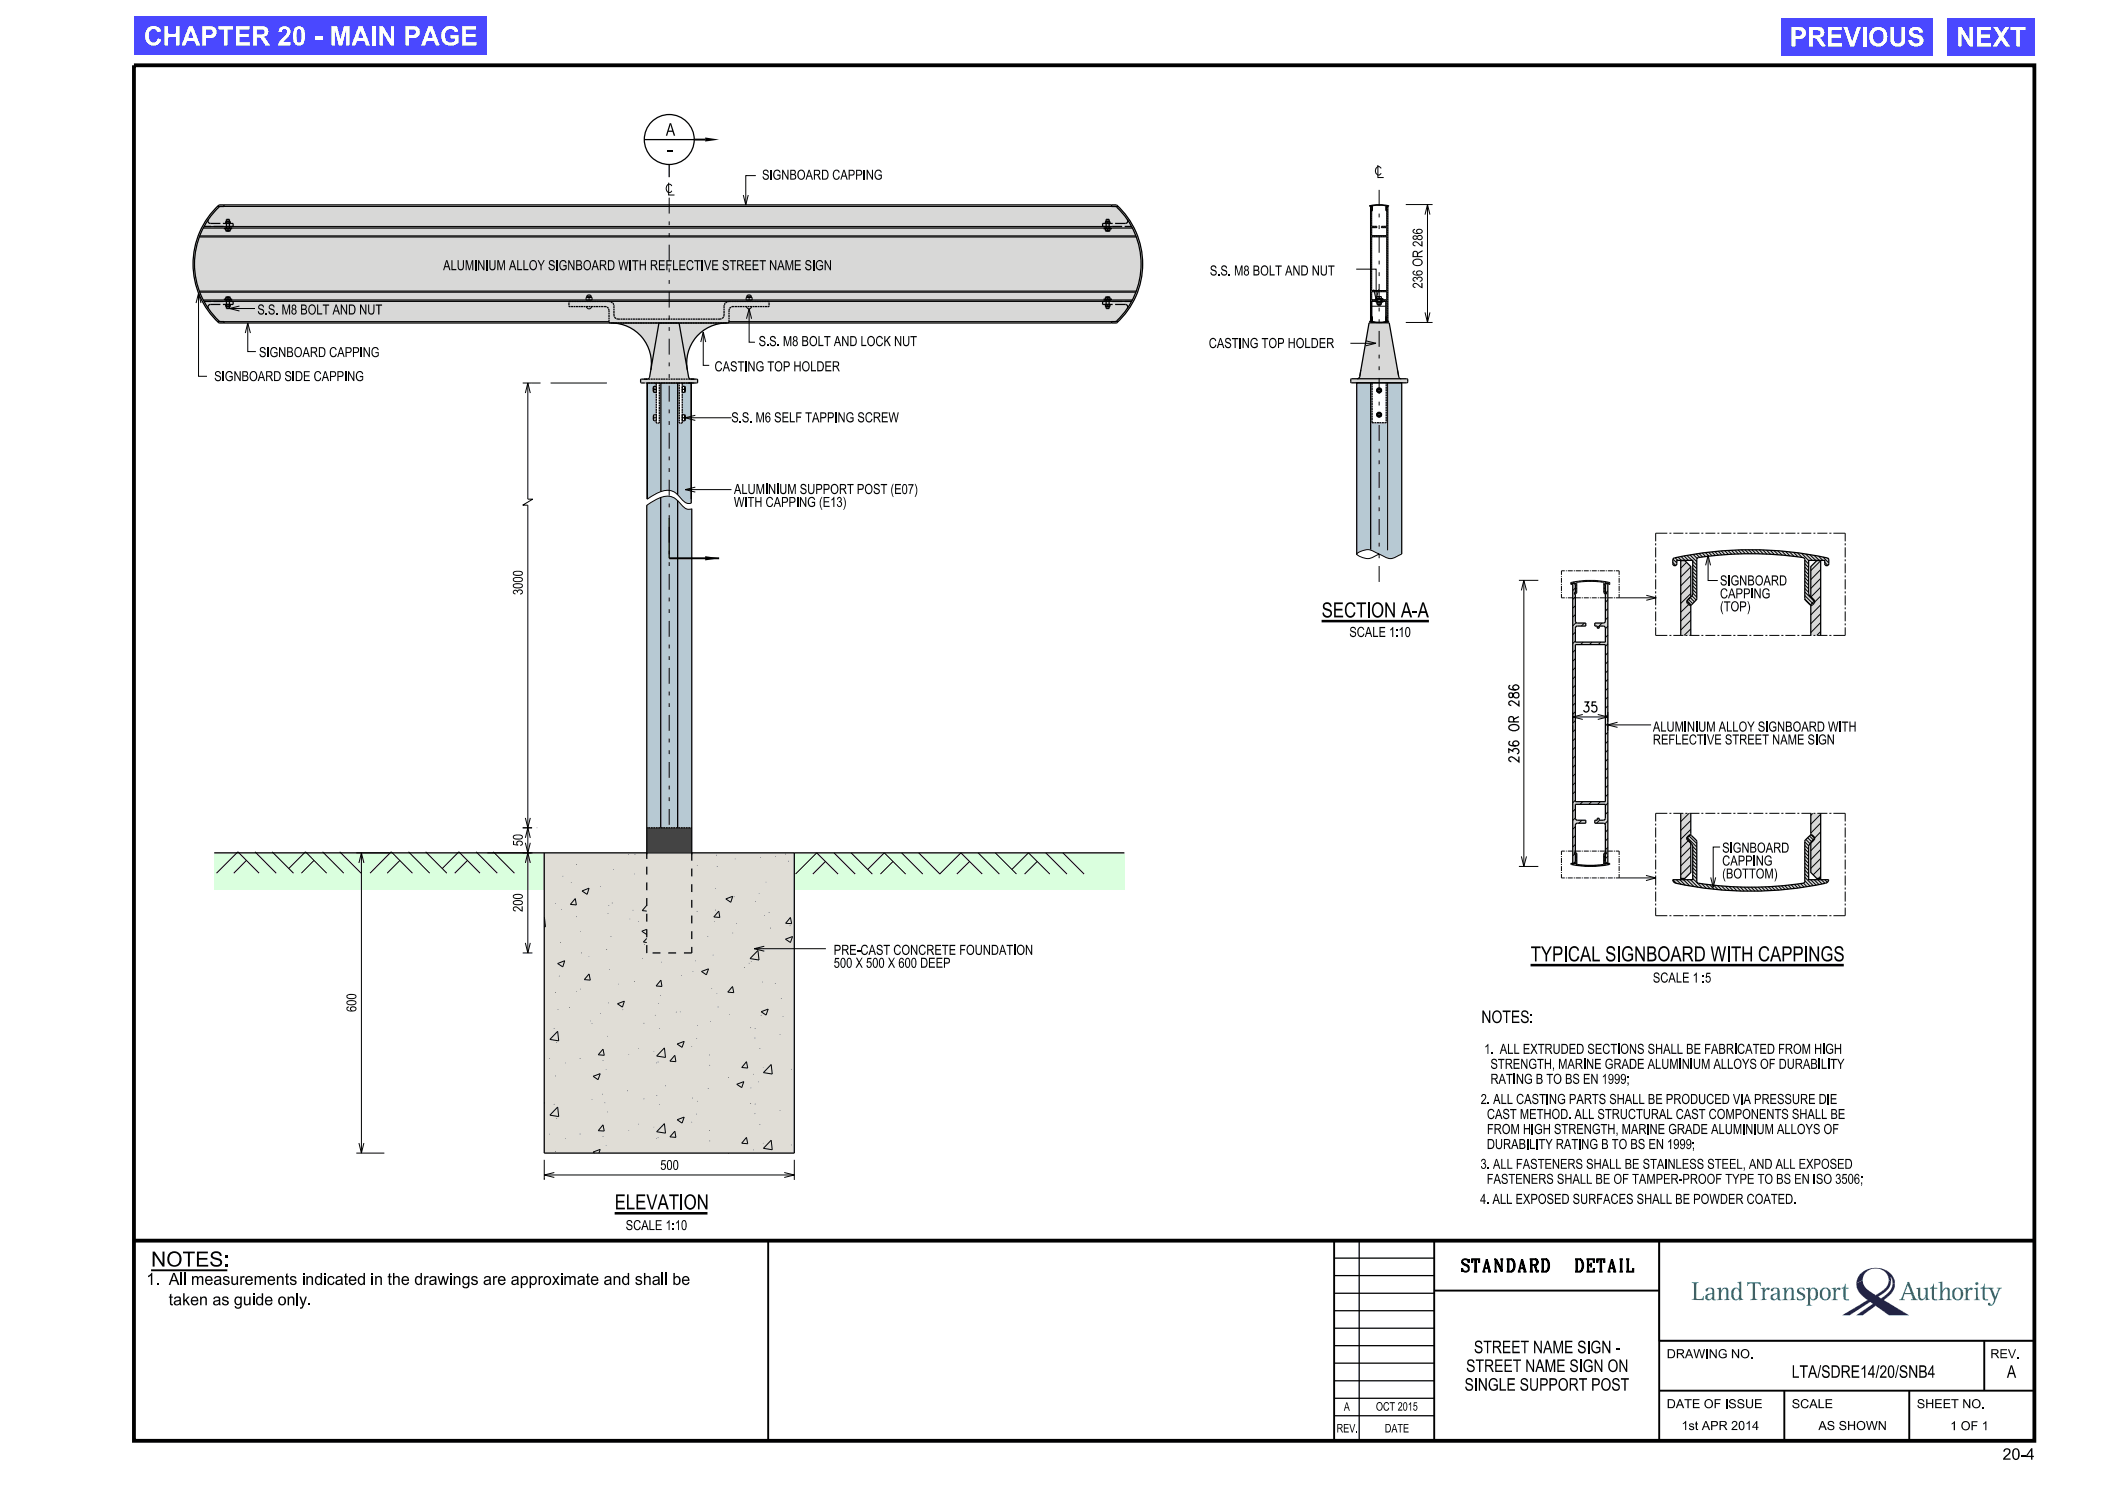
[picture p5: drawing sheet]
<svg xmlns="http://www.w3.org/2000/svg" width="420mm" height="297mm" viewBox="0 0 420 297" stroke-linecap="round" stroke-linejoin="round" font-family="sans-serif">
<defs><g id="words">
<g font-size="3.8" fill="#fff">
<text x="28.7" y="9.1">CHAPTER 20 - MAIN PAGE</text>
<text x="357.8" y="9.3">PREVIOUS</text>
<text x="391.1" y="9.3">NEXT</text>
</g>
<g font-size="3">
<text x="264.2" y="123.4">SECTION A-A</text>
<text x="306" y="192.1">TYPICAL SIGNBOARD WITH CAPPINGS</text>
<text x="122.9" y="241.7">ELEVATION</text>
<text x="30.2" y="253.1">NOTES:</text>
</g>
<g font-size="2.5">
<text x="133.1" y="27.1">A</text>
<text x="275" y="35">c</text>
<text x="133.2" y="38.5">c</text>
<text x="296.1" y="204.5">NOTES:</text>
<text x="292.3" y="254.2">STANDARD</text>
<text x="313.9" y="254.2">DETAIL</text>
<text x="293.1" y="274.2">STREET NAME SIGN ON</text>
<text x="294.7" y="270.5">STREET NAME SIGN -</text>
<text x="358.2" y="275.4">LTA/SDRE14/20/SNB4</text>
<text x="401.2" y="275.4">A</text>
<text x="292.8" y="278">SINGLE SUPPORT POST</text>
</g>
<g font-size="2.4">
<text x="29.3" y="256.8">1.</text>
<text x="33.8" y="256.8">All measurements indicated in the drawings are approximate and shall be</text>
<text x="33.9" y="260.9">taken as guide only.</text>
</g>
<text font-size="2.3" x="400.3" y="291.8">20-4</text>
<g font-size="2">
<text x="152.3" y="35.9">SIGNBOARD CAPPING</text>
<text x="88.6" y="54">ALUMINIUM ALLOY SIGNBOARD WITH REFLECTIVE STREET NAME SIGN</text>
<text x="241.9" y="55.1">S.S. M8 BOLT AND NUT</text>
<text x="51.4" y="62.9">S.S. M8 BOLT AND NUT</text>
<text x="51.8" y="71.4">SIGNBOARD CAPPING</text>
<text x="151.7" y="69.2">S.S. M8 BOLT AND LOCK NUT</text>
<text x="241.6" y="69.6">CASTING TOP HOLDER</text>
<text x="42.8" y="76.2">SIGNBOARD SIDE CAPPING</text>
<text x="142.8" y="74.2">CASTING TOP HOLDER</text>
<text x="146.2" y="84.4">S.S. M6 SELF TAPPING SCREW</text>
<text x="146.7" y="101.3">WITH CAPPING (E13)</text>
<text x="146.7" y="98.7">ALUMINIUM SUPPORT POST (E07)</text>
<text x="343.8" y="119.6">CAPPING</text>
<text x="343.8" y="117">SIGNBOARD</text>
<text x="343.8" y="122.2">(TOP)</text>
<text x="269.7" y="127.3">SCALE 1:10</text>
<text x="316.6" y="142.3">35</text>
<text x="330.4" y="148.8">REFLECTIVE STREET NAME SIGN</text>
<text x="330.4" y="146.2">ALUMINIUM ALLOY SIGNBOARD WITH</text>
<text x="344.3" y="173">CAPPING</text>
<text x="344.3" y="170.4">SIGNBOARD</text>
<text x="344.3" y="175.6">(BOTTOM)</text>
<text x="166.7" y="190.8">PRE-CAST CONCRETE FOUNDATION</text>
<text x="166.7" y="193.4">500 X 500 X 600 DEEP</text>
<text x="330.4" y="196.4">SCALE 1 :5</text>
<text x="296.7" y="210.6">1. ALL EXTRUDED SECTIONS SHALL BE FABRICATED FROM HIGH</text>
<text x="297.8" y="213.6">STRENGTH, MARINE GRADE ALUMINIUM ALLOYS OF DURABILITY</text>
<text x="296" y="220.6">2. ALL CASTING PARTS SHALL BE PRODUCED VIA PRESSURE DIE</text>
<text x="297.9" y="216.6">RATING B TO BS EN 1999;</text>
<text x="297.1" y="226.6">FROM HIGH STRENGTH, MARINE GRADE ALUMINIUM ALLOYS OF</text>
<text x="297.1" y="223.6">CAST METHOD. ALL STRUCTURAL CAST COMPONENTS SHALL BE</text>
<text x="132" y="233.8">500</text>
<text x="296" y="233.6">3. ALL FASTENERS SHALL BE STAINLESS STEEL, AND ALL EXPOSED</text>
<text x="297.2" y="229.6">DURABILITY RATING B TO BS EN 1999;</text>
<text x="297.2" y="236.6">FASTENERS SHALL BE OF TAMPER-PROOF TYPE TO BS EN ISO 3506;</text>
<text x="125.1" y="245.9">SCALE 1:10</text>
<text x="295.9" y="240.6">4. ALL EXPOSED SURFACES SHALL BE POWDER COATED.</text>
</g>
<g font-size="1.8">
<text x="333.2" y="271.5">DRAWING NO.</text>
<text x="397.9" y="271.5">REV.</text>
<text x="333.2" y="281.5">DATE OF ISSUE</text>
<text x="358.2" y="281.5">SCALE</text>
<text x="383.2" y="281.5">SHEET NO.</text>
<text x="336.1" y="285.8">1st APR 2014</text>
<text x="363.5" y="285.8">AS SHOWN</text>
<text x="389.9" y="285.9">1 OF 1</text>
</g>
<g font-size="1.7">
<text x="268.6" y="282">A</text>
<text x="275.1" y="281.9">OCT 2015</text>
<text x="267.2" y="286.3">REV.</text>
<text x="276.8" y="286.3">DATE</text>
</g>
</g></defs>
<g fill="#d8d8d7">
<path d="M128.1 75.8h11.2l.2 .6-.3 .1h-11l-.1-.1z" fill-rule="evenodd"/>
<path d="M131.7 64.6h4l2 10.7v.3l.4 .2h-8.7l.5-.5z" fill-rule="evenodd"/>
<path d="M135.7 64.6h9.6a8 8 0 0 0-7.9 9.3z" fill-rule="evenodd"/>
<path d="M122.2 64.6h9.5l-1.6 9.3a8 8 0 0 0-7.9-9.3z" fill-rule="evenodd"/>
</g>
<g fill="#b7c9d3">
<path d="M129.4 76.5h1.6l.2 .3v.4h-.5l-.1 .2v.8l.1 .2h.5v4.5h-.5l-.1 .1v1l.1 .1h.5v.5h.6v-8.1h.3v21.7l-2.7 1.6z" fill-rule="evenodd"/>
<path d="M132.1 76.5h3.4v22.4a2.83 2.83 0 0 0-3.4-.7z" fill-rule="evenodd"/>
<path d="M135.5 76.5h.3v8.1h.6v-.5h.5l.1-.2-.1-1h-.5v-4.5h.5l.1-1-.1-.2h-.5v-.4l.2-.3h1.6v24.1a2.16 2.16 0 0 1-2.3-1.2l-.4-.5z" fill-rule="evenodd"/>
<path d="M135.5 100l.2 .3a2.49 2.49 0 0 0 2.6 1.4v63.7h-2.8z" fill-rule="evenodd"/>
<path d="M132.1 99.4a2.91 2.91 0 0 1 3.4 .6v65.4h-3.4z" fill-rule="evenodd"/>
<path d="M129.3 101l1.4-.9 1.4-.7v66h-2.8z" fill-rule="evenodd"/>
</g>
<path d="M129.3 165.4h9v5.1h-9z" fill-rule="evenodd" fill="#444"/>
<g fill="#b7c9d3">
<path d="M271.2 76.5h2.8v33.4a3.1 3.1 0 0 0-2.8 .8z" fill-rule="evenodd"/>
<path d="M274 76.5h.3v8h2.8v-8h3.1v34.2l-1 .5a2.22 2.22 0 0 1-2.8-.1l-2.4-1.2z" fill-rule="evenodd"/>
</g>
<g fill="#d8d8d7">
<path d="M273.7 64.5h4l1.9 10.8 .2 .3 .3 .1h-8.8l.3-.1 .2-.3z" fill-rule="evenodd"/>
<path d="M270.1 75.8l11.1-.1 .2 .1v.5l-.2 .2h-11l-.2-.1z" fill-rule="evenodd"/>
<path d="M274 41.2v23h.2l-.1-.8 .1-.1v-3.1h1v-.3h-1v-1.6h3v1.6h-1v.3h1v4h.3v-23h-.3v4h-1v.3h1v1.6h-3v-1.6h1v-.3h-1v-3.1l-.1-.1 .1-.8zM274.2 47.3h3v10.8h-3z" fill-rule="evenodd"/>
<path d="M274.1 63.4l.3-.1v.9a1.49 1.49 0 0 0 1.3 .2 1.49 1.49 0 0 0 1.3-.2v-.8l.2-.1 .1 .1-.2 .1v.7h.5v.1l-1.9 .2-1.9-.2v-.1h.5v-.7z" fill-rule="evenodd"/>
<path d="M273.8 41.1l1.9-.2 1.9 .2v.1h-.5v.7l.2 .1-.1 .1-.2-.1v-.8a4.4 4.4 0 0 0-2.6 0l-.1 .9-.2-.1 .2-.1v-.7h-.5z" fill-rule="evenodd"/>
<path d="M43.4 41.3l.4-.3h179.4a16 16 0 0 1 0 23.6h-179.4a16 16 0 0 1-.4-23.3z" fill-rule="evenodd"/>
</g>
<path d="M108.8 170.5h50v60h-50z" fill="#e0ddd6"/>
<g fill="#daffde">
<path d="M158.8 170.5h66v7.4h-66z"/>
<path d="M42.8 170.5h66v7.4h-66z"/>
</g>
<g fill="#d8d8d7">
<path d="M334.5 111.7a69.8 69.8 0 0 1 30.9-.1l.2 .3v.8a.41 .41 0 0 1-.4 .4 .41 .41 0 0 1-.4-.4v-.7h-3.2v6.6l.1 .4 1 1.1-.8 .8-1.1-1.2v-7.8l-.1-.3a64.9 64.9 0 0 0-21.3-.1l-.2 .4v7.8l-1.2 1.3-.7-1 1.1-1.2v-6.8h-3.2v.8l-.3 .2a.4 .4 0 0 1-.5-.3z" fill-rule="evenodd"/>
<path d="M336 112h.8l1.2 1.2v6l-.7 .8a.72 .72 0 0 0 .6 1h.1v6h-2z" fill-rule="evenodd"/>
<path d="M363.2 112h.8v15h-2v-6.1h.4l.4-.6-.2-.4-.6-.7v-6z" fill-rule="evenodd"/>
<path d="M336 162.6h2v4l-.7 .7-.1 .3 .1 .2 .7 .7v5.9l-1.2 1.2h-.8z" fill-rule="evenodd"/>
<path d="M337.9 166.9l1.2 1 .1 .3 .1 8.2a65.4 65.4 0 0 0 21.3 .1l.2-.4v-8.1l1.3-1.1 .5 .5 .1 .2-.7 .7-.4 1v6.5h3.9a.75 .75 0 0 1-.6 .7 70.5 70.5 0 0 1-30.1-.1l-.4-.6h4v-6.7l-.5-.8-.6-.7z" fill-rule="evenodd"/>
<path d="M362 162.6h2v13h-.8l-1.2-1.2v-5.9l.7-.7a.8 .8 0 0 0-.6-.9l-.1-.1z" fill-rule="evenodd"/>
<path d="M314.8 170.4l.4 .2v2.1a13.1 13.1 0 0 0 5.4 0v-2.1l.3-.2 .2 .1-.3 .4v1.7h1v.1a16.1 16.1 0 0 1-7.7 0l-.1-.1h1v-1.6l-.3-.4z" fill-rule="evenodd"/>
<path d="M314.1 116.4a15.6 15.6 0 0 1 7.7 .1l-.1 .3-.1-.2h-.8v1.7l.3 .2-.2 .2-.3-.2v-2a13.1 13.1 0 0 0-5.4 0v2l-.3 .2-.2-.2 .3-.3v-1.6h-.8l-.1 .2z" fill-rule="evenodd"/>
<path d="M314.4 116.6v55.9h.2l.3-.3v-1.4l-.2-.3 .2-.2 .1-5.6 .3-.2h1.7v-.6h-1.7l-.3-.2-.1-2.9h6v2.9l-.2 .2h-1v-.4h-.4v.4h-.5v.6h1.7l.4 .2v5.7l.2 .1-.2 .3v1.4l.3 .3h.2v-55.9h-.2l-.3 .2v1.6l.2 .3-.2 .1v5.5l-.4 .2h-1.7v.6h.5v.5h.4v-.5h.8l.4 .2v3h-6l.1-2.9 .3-.3h1.7v-.6h-1.7l-.3-.2-.1-5.5-.2-.2 .2-.3v-1.5zM314.9 128.8h6v31.4h-6z" fill-rule="evenodd"/>
</g>
<path d="M26.8 13h379.9v275h-379.9zM26.8 248h379.9" fill="none" stroke="#000" stroke-width=".76" stroke-linecap="butt"/>
<path d="M153.6 248v40M266.7 248v40M286.7 257.9h45M286.7 248v40M331.7 248v40M331.7 268h75M331.7 278h75M356.7 278v10M381.7 278v10M396.7 268v10" fill="none" stroke="#000" stroke-width=".38"/>
<path d="M266.7 258.5h20M266.7 254.9h20M266.7 251.5h20M271.7 248v40M331.7 248h75v20h-75zM266.7 279.5h20M266.7 276h20M266.7 272.4h20M266.7 269h20M266.7 265.5h20M266.7 262h20M266.7 283h20" fill="none" stroke="#000" stroke-width=".25"/>
<g fill="#171c8f">
<path d="M371.1 256.5l1.3-.6a3.5 3.5 0 0 0 2.2 2.7l.4 .3 .7-.5a3.1 3.1 0 0 0 1.9-2.5l.4 .2a3.7 3.7 0 0 1-2.2 2.9l-.3 .2 .5 .3 1-.7a3 3 0 0 0 1.3-2.2l.5-.1a4.1 4.1 0 0 1-2.2 3.4l5 3h-4l-2.6-1.9-2.6 1.9h-1.3l3.3-2.3-.5-.4-4.2 2.7h-1.4l5-3.1-.4-.3a3.7 3.7 0 0 1-1.8-3z" fill-rule="evenodd"/>
<path d="M371.9 254.6a4.2 4.2 0 0 1 6.8 1.2l.1 .7-.5 .1-.1-.8-.3-.6 .1 .9-.4-.2a2.63 2.63 0 0 0-2.6-2.4 2.63 2.63 0 0 0-2.6 2.4l-1.3 .6 .2-1z" fill-rule="evenodd"/>
</g>
<g fill="#008c95">
<path d="M338.2 256.3h1.4l-.4 .2-.1 .2v2.9h1l.4-.5h.1v.8l-2.4-.1 .4-.3v-2.8z" fill-rule="evenodd"/>
<path d="M341.1 257.6l-.1 .1a.28 .28 0 0 0 .2 .4 .28 .28 0 0 0 .3-.4l.1-.2h.4l.2 .2 .1 .8h-.6a.71 .71 0 0 0-.8 .6 .71 .71 0 0 0 .5 .8 .71 .71 0 0 0 .9-.4l.1 .3 .3 .1a.16 .16 0 0 0 .2 .1 .16 .16 0 0 0 .1-.3l-.3-.1v-1.7l-.2-.4-.3-.2h-.7zM341.5 258.9l.8-.2v.4l-.3 .5-.2 .1-.3-.1-.2-.6z" fill-rule="evenodd"/>
<path d="M343.2 257.5l.8-.2v.8l.2-.4 .5-.4 .6 .1 .2 .5v1.6l.4 .3-1.2 .1 .4-.4v-1.6l-.2-.3h-.3l-.3 .3-.3 .6v1l.4 .3-1.2 .1 .4-.4v-1.8z" fill-rule="evenodd"/>
<path d="M347.3 256.3l.8-.2v3.3l.4 .3-.8 .2v-.4l-.2 .2-.4 .2a1.33 1.33 0 0 1-.8-2.2l.5-.4h.4l.5 .4v-1.1zM346.9 257.6l-.4 .8 .2 1.1a.61 .61 0 0 0 .8 0 .61 .61 0 0 0 .2-.7l-.2-1-.3-.3z" fill-rule="evenodd"/>
<path d="M349.3 256.3h2.7v.7h-.1l-.1-.3-.3-.2h-.7v2.9l.2 .3 .4 .1-1.6 .1 .4-.2 .2-.3v-2.9h-.7l-.3 .5h-.1z" fill-rule="evenodd"/>
<path d="M352 257.5l.8-.2v.6l.3-.5 .5-.1 .2 .4-.4 .1a.5 .5 0 0 0-.5 .1 .5 .5 0 0 0-.1 .6v1.1l.4 .2-1.2 .1 .4-.3v-1.9z" fill-rule="evenodd"/>
<path d="M354.1 257.6l.5-.3h.6l.4 .3 .1 2 .3 .1a.16 .16 0 0 1 0 .3 .16 .16 0 0 1-.3-.1h-.2l-.2-.4-.3 .3-.6 .1-.5-.4a.96 .96 0 0 1 1.2-1h.2v-.7l-.1-.2-.6-.1-.2 .6-.4-.1zM354.5 258.9l-.1 .2 .1 .4 .2 .2 .3-.1 .3-.4v-.5z" fill-rule="evenodd"/>
<path d="M356.3 257.5l.8-.2v.8l.4-.6 .9-.1 .2 .4v1.7l.4 .3-1.2 .1 .3-.4v-1.7v-.1l-.4-.1-.5 .5-.1 .4v1l.4 .4h-1.2l.4-.3v-1.9z" fill-rule="evenodd"/>
<path d="M359.4 257.5l.4-.2 .9 .1 .1 .6-.5-.5h-.4l-.3 .3 .2 .4 1 .6 .1 .5-.3 .4-.4 .2-1-.1v-.6l.6 .5h.4l.3-.3-.3-.5-.9-.6-.1-.5z" fill-rule="evenodd"/>
<path d="M361 257.5l.4 .2v3l-.4 .2h1.3l-.5-.3v-1.1l.5 .4h.4l.5-.3 .2-.6-.1-1.1a.82 .82 0 0 0-.7-.6 .82 .82 0 0 0-.8 .4v-.4zM362.1 257.7l.4-.2 .4 .3 .1 1.1-.2 .5a.53 .53 0 0 1-.7 .2 .53 .53 0 0 1-.2-.7v-.7z" fill-rule="evenodd"/>
<path d="M364.1 257.7l.5-.4 .7 .1 .5 .5 .2 .7h-.5l-.1-.7-.4-.4-.4 .1-.2 .2-.2 .8h-.4l.1-.6z" fill-rule="evenodd"/>
<path d="M363.8 258.6h.4l.1 .7 .4 .4h.4l.3-.3 .1-.8h.5v.2l-.4 .8-.4 .3h-.5l-.7-.4z" fill-rule="evenodd"/>
<path d="M366.1 257.5l.9-.2v.6l.3-.5 .5-.1 .1 .4-.3 .1a.5 .5 0 0 0-.5 .1 .5 .5 0 0 0-.1 .6v1l.4 .4h-1.3l.4-.2 .1-.3v-1.5z" fill-rule="evenodd"/>
<path d="M368.8 256.6h.1v.8h.6v.2h-.6l.1 1.9 .2 .2h.4v.2h-.7l-.4-.3v-2h-.3v-.2l.5-.3z" fill-rule="evenodd"/>
<path d="M381.4 256.2l-1.2 3.1-.6 .6h1.2l-.1-.2a.24 .24 0 0 1-.3-.1 .24 .24 0 0 1 .1-.3l.2-.6h1.4l.2 .7a.22 .22 0 0 1 0 .3 .22 .22 0 0 1-.2 0l-.1 .2h1.4l-.6-.5-1.2-3.2zM381.4 256.8l.6 1.6h-1.2z" fill-rule="evenodd"/>
<path d="M383 257.5l.9-.2v2l.2 .3h.3l.4-.3 .2-.6-.1-1-.4-.2 .8-.2v2.1l.5 .3-.8 .2-.1-.6-.4 .5h-.8l-.3-.6v-1.5z" fill-rule="evenodd"/>
<path d="M386.5 256.6h.1v.8h.7v.2h-.7v1.9l.3 .2h.4v.2h-.7a.54 .54 0 0 1-.4-.8v-1.5h-.4v-.2l.5-.2z" fill-rule="evenodd"/>
<path d="M387.5 256.3l.8-.2v2l.2-.5 .4-.3 .7 .2 .2 .4v1.6l.4 .4h-1.3l.5-.4v-1.6l-.3-.3-.4 .1-.4 .8v1l.4 .3-1.2 .1 .4-.4v-2.9z" fill-rule="evenodd"/>
<path d="M390.2 258.6h.5l.1 .8a.62 .62 0 0 0 .8 .3 .62 .62 0 0 0 .4-.8v-.3h.5l-.1 .5-.3 .5-.4 .3h-.6l-.6-.3-.2-.4z" fill-rule="evenodd"/>
<path d="M390.5 257.7l.6-.4 .7 .1 .5 .4 .2 .8h-.5l-.2-.8a.64 .64 0 0 0-.8-.2 .64 .64 0 0 0-.3 .8v.2h-.5l.1-.6z" fill-rule="evenodd"/>
<path d="M392.6 257.5l.8-.2v.6l.3-.5 .5-.1 .2 .4-.4 .1a.5 .5 0 0 0-.5 .1 .5 .5 0 0 0-.1 .6v1l.4 .4h-1.2l.4-.3v-1.9z" fill-rule="evenodd"/>
<path d="M394.6 257.5l.8-.2v2.3l.4 .3h-1.2l.4-.4v-1.7z" fill-rule="evenodd"/>
<path d="M396.6 256.6h.2v.8h1.2v.2h-1.2v1.8l.1 .3h.5v.2h-.7l-.4-.4v-1.9h-.4v-.2l.5-.2z" fill-rule="evenodd"/>
<path d="M397.4 257.4h1.2v.1a.25 .25 0 0 0-.3 .1 .25 .25 0 0 0 .1 .3l.5 1.3 .5-1.3a.24 .24 0 0 0 .1-.3 .24 .24 0 0 0-.3-.1v-.1h1l-.5 .4-1.2 2.9-.3 .2h-.5l-.3-.2 .1-.3 .4 .2a.25 .25 0 0 0 .3 .2 .25 .25 0 0 0 .2-.3l.2-.6-.8-2.2-.4-.1z" fill-rule="evenodd"/>
<circle cx="395.2" cy="256.5" r=".3"/>
</g>
<path d="M30.2 253.9h15.2" fill="none" stroke="#000" stroke-width=".38"/>
<g fill="#4a48ff">
<path d="M26.8 3.3h70.4v7.7h-70.4z"/>
<path d="M389.3 3.6h17.4v7.4h-17.4z"/>
<path d="M356 3.6h30.3v7.4h-30.3z"/>
</g>
<g fill="#000">
<path d="M141 27.5l2.8 .4-2.8 .4zM141 111.2l2.8 .4-2.8 .4z"/>
<path d="M133.4 30h1v.4h-1z" fill-rule="evenodd"/>
<path d="M277.4 41.2l.1 .1z" fill-rule="evenodd"/>
<path d="M282.5 54.2l-.1 .3a1.27 1.27 0 0 0 2 .2 .65 .65 0 0 0-.6-.7 .65 .65 0 0 0-.7 .6l.3 .3a.46 .46 0 0 1-.6 0 .46 .46 0 0 1-.1-.6h.2v-.2zM283.3 54.4a.46 .46 0 0 1 .6-.2 .46 .46 0 0 1 .3 .5 .5 .5 0 0 1-.5 .1 .5 .5 0 0 1-.4-.4z" fill-rule="evenodd"/>
<path d="M282.5 45.9l-.1 .3a1.27 1.27 0 0 0 2 .2 .65 .65 0 0 0-.6-.7 .65 .65 0 0 0-.7 .6l.3 .3a.46 .46 0 0 1-.6-.1 .46 .46 0 0 1-.1-.5l.2-.1v-.1zM283.3 46.1a.46 .46 0 0 1 .5-.2 .46 .46 0 0 1 .4 .5 .48 .48 0 0 1-.6 .1 .48 .48 0 0 1-.3-.4z" fill-rule="evenodd"/>
<path d="M282.5 47.2a.47 .47 0 0 0 .1 .7 .47 .47 0 0 0 .7-.2 .58 .58 0 0 0 .9 .2 .58 .58 0 0 0 0-.9 .58 .58 0 0 0-.9 .3l-.4-.3zM282.6 47.4a.28 .28 0 0 1 .5 0 .28 .28 0 0 1-.5 0zM283.4 47.4a.38 .38 0 0 1 .6-.3 .38 .38 0 0 1 0 .7l-.5-.1z" fill-rule="evenodd"/>
<path d="M282.5 52a.83 .83 0 0 0 .1 1 .83 .83 0 0 0 1 .2 .78 .78 0 0 0 .8-.9 .78 .78 0 0 0-1-.6zM282.8 52a.77 .77 0 0 1 .9-.1 .77 .77 0 0 1 .4 .8 .92 .92 0 0 1-1.5-.2z" fill-rule="evenodd"/>
<path d="M282.5 55.5l.4-.2 .4 .3a.56 .56 0 0 1 1-.2 .56 .56 0 0 1-.5 .9v-.2l.3-.1a.37 .37 0 0 0-.3-.5 .37 .37 0 0 0-.4 .4h-.2a.3 .3 0 0 0-.2-.4 .3 .3 0 0 0-.4 .3 .3 .3 0 0 0 .3 .3v.2h-.2l-.3-.3z" fill-rule="evenodd"/>
<path d="M282.5 56.7a1.43 1.43 0 0 1 1.6 .6v-.8h.3v1.1l-.6-.3a.81 .81 0 0 0-1.2-.4l.1 .4 .3 .1-.1 .2-.4-.2a.47 .47 0 0 1 0-.7z" fill-rule="evenodd"/>
<path d="M282.5 48.4a1.43 1.43 0 0 1 1.6 .6v-.8h.3v1.1l-.4-.2a1.27 1.27 0 0 0-1.3-.6l-.1 .4 .4 .1-.1 .2-.4-.1a.47 .47 0 0 1 0-.7z" fill-rule="evenodd"/>
<path d="M282.5 50.3l-.1 1.1h2v-.2h-.9v-.4l.9-.5v-.3l-.9 .6a.56 .56 0 0 0-1-.3zM282.7 50.4a.34 .34 0 0 1 .4 0 .34 .34 0 0 1 .1 .3v.5h-.6z" fill-rule="evenodd"/>
<path d="M128.2 76.5l.1 .1z" fill-rule="evenodd"/>
<path d="M277.4 64.2l.1 .1z" fill-rule="evenodd"/>
<path d="M102.6 116.8a.6 .6 0 0 0 .1 .7 .6 .6 0 0 0 .6 .1h.6a.54 .54 0 0 0 .6-.6 .54 .54 0 0 0-.8-.4h-.7zM102.7 116.9a1.77 1.77 0 0 1 1.6 0l.1 .2a1.24 1.24 0 0 1-1.7 0z" fill-rule="evenodd"/>
<path d="M102.6 115.6a.58 .58 0 0 0 .1 .6 .58 .58 0 0 0 .6 .1h.6a.54 .54 0 0 0 .6-.6 .54 .54 0 0 0-.8-.4l-.8 .1zM102.7 115.7a1.29 1.29 0 0 1 1.7 .1 1.24 1.24 0 0 1-1.7 0z" fill-rule="evenodd"/>
<path d="M102.6 114.4a.58 .58 0 0 0 .1 .6 .58 .58 0 0 0 .6 .1h.6a.54 .54 0 0 0 .6-.6 .54 .54 0 0 0-.8-.4h-.8zM102.7 114.5a1.36 1.36 0 0 1 1.7 .1 1.24 1.24 0 0 1-1.7 0z" fill-rule="evenodd"/>
<path d="M102.7 118l.3-.1 .4 .2a.55 .55 0 0 1 1-.1 .55 .55 0 0 1-.4 .8v-.2a.35 .35 0 0 0 .3-.4 .35 .35 0 0 0-.5-.2l-.2 .2v.3l-.2-.1a.31 .31 0 0 0-.4-.3 .31 .31 0 0 0-.2 .4l.3 .1-.1 .2a.47 .47 0 0 1-.4-.3 .47 .47 0 0 1 .1-.5z" fill-rule="evenodd"/>
<path d="M317.9 116h.1z" fill-rule="evenodd"/>
<path d="M314.4 144.5v.1z" fill-rule="evenodd"/>
<path d="M338 147a.66 .66 0 0 1 .7-.2 .66 .66 0 0 1 .4 .6h-.2a.53 .53 0 0 0-.7-.4 .53 .53 0 0 0-.3 .8 .53 .53 0 0 0 .3 .7 .53 .53 0 0 0 .7-.4l.2 .1a.71 .71 0 0 1-.8 .6 .71 .71 0 0 1-.6-.8l.1-.6z" fill-rule="evenodd"/>
<path d="M345.2 146.8a.62 .62 0 0 1 .9 .6h-.2a.35 .35 0 0 0-.4-.4 .35 .35 0 0 0-.1 .6 .68 .68 0 0 1 .7 .3 .68 .68 0 0 1-.2 .9 .66 .66 0 0 1-1-.6l.2-.1a.41 .41 0 0 0 .5 .6 .41 .41 0 0 0 .2-.7 .67 .67 0 0 1-.7-.3 .67 .67 0 0 1 0-.8z" fill-rule="evenodd"/>
<path d="M361.6 146.9a.6 .6 0 0 1 .7-.1 .6 .6 0 0 1 .4 .6h-.3a.34 .34 0 0 0-.4-.4 .34 .34 0 0 0-.1 .6 .66 .66 0 0 1 .8 .4 .66 .66 0 0 1-.4 .8 .66 .66 0 0 1-.9-.6l.2-.1a.41 .41 0 0 0 .5 .6 .41 .41 0 0 0 .2-.7 .68 .68 0 0 1-.7-.3 .68 .68 0 0 1 0-.8z" fill-rule="evenodd"/>
<path d="M363.8 147a.68 .68 0 0 1 .7-.2 .68 .68 0 0 1 .5 .6h-.2a.57 .57 0 0 0-.7-.4 .57 .57 0 0 0-.3 .8 .55 .55 0 0 0 .4 .8 .55 .55 0 0 0 .6-.6h-.5v-.2h.8v.7a.87 .87 0 0 1-1.2 .2 .87 .87 0 0 1-.3-1.1z" fill-rule="evenodd"/>
<path d="M102.6 167.1a.58 .58 0 0 0 .1 .6 .58 .58 0 0 0 .6 .1h.6a.54 .54 0 0 0 .6-.6 .54 .54 0 0 0-.8-.4h-.8zM102.7 167.2a1.36 1.36 0 0 1 1.7 .1 1.26 1.26 0 0 1-1.7 .1z" fill-rule="evenodd"/>
<path d="M102.6 178.9a.55 .55 0 0 0 0 .6 .55 .55 0 0 0 .7 .2h.6a.54 .54 0 0 0 .6-.6 .54 .54 0 0 0-.8-.4h-.7zM102.7 179.1a1.4 1.4 0 0 1 1.7 .1 1.24 1.24 0 0 1-1.7 0z" fill-rule="evenodd"/>
<path d="M102.6 168.1h.2v.6l.5 .1a.61 .61 0 0 1 .6-.8 .61 .61 0 0 1 .5 .9l-.4 .1v-.1l.2-.1a.4 .4 0 0 0-.1-.6 .4 .4 0 0 0-.5 .1 .4 .4 0 0 0 0 .5v.2l-1-.1z" fill-rule="evenodd"/>
<path d="M107.3 165.4l.1 .1z" fill-rule="evenodd"/>
<path d="M112.5 175.1v.1z" fill-rule="evenodd"/>
<path d="M114.1 176.3l.1 .1z" fill-rule="evenodd"/>
<path d="M120 177.2h.1z" fill-rule="evenodd"/>
<path d="M122.6 173.8l.1 .1z" fill-rule="evenodd"/>
<path d="M125.6 170.7v.1z" fill-rule="evenodd"/>
<path d="M126.8 174.6l.1 .1z" fill-rule="evenodd"/>
<path d="M139.3 173h.2z" fill-rule="evenodd"/>
<path d="M143 177.5l.1 .1z" fill-rule="evenodd"/>
<path d="M146.9 171.6l.1 .1z" fill-rule="evenodd"/>
<path d="M151.7 178.5l.1 .1z" fill-rule="evenodd"/>
<path d="M152 171.3l.1 .1z" fill-rule="evenodd"/>
<path d="M153.1 176.2v.2z" fill-rule="evenodd"/>
<path d="M155 171.2v.1z" fill-rule="evenodd"/>
<path d="M317.9 173.1v.1z" fill-rule="evenodd"/>
<path d="M69.3 198.9a.6 .6 0 0 0 .1 .6 .6 .6 0 0 0 .6 .2h.6a.52 .52 0 0 0 .7-.5 .52 .52 0 0 0-.6-.5h-.8zM69.5 199a1.77 1.77 0 0 1 1.5 0l.1 .2a1.24 1.24 0 0 1-1.7 0z" fill-rule="evenodd"/>
<path d="M102.6 180.1a.54 .54 0 0 0 0 .7 .54 .54 0 0 0 .7 .1h.6a.55 .55 0 0 0 .6-.6 .55 .55 0 0 0-.8-.4h-.7zM102.7 180.3a1.36 1.36 0 0 1 1.7 .1 1.24 1.24 0 0 1-1.7 0z" fill-rule="evenodd"/>
<path d="M102.7 181.3a1.46 1.46 0 0 1 1.6 .6v-.8h.2v1.1l-.4-.1a1.24 1.24 0 0 0-1.3-.7l-.1 .4 .4 .2v.2l-.6-.3z" fill-rule="evenodd"/>
<path d="M108.9 184.2l.1 .1z" fill-rule="evenodd"/>
<path d="M111 180.5l.1 .1z" fill-rule="evenodd"/>
<path d="M112.2 181.7l.1 .1z" fill-rule="evenodd"/>
<path d="M115.2 198.1v.1z" fill-rule="evenodd"/>
<path d="M116 186.2h.1z" fill-rule="evenodd"/>
<path d="M116 197.6l.1 .1z" fill-rule="evenodd"/>
<path d="M117.7 191.1l.1 .1z" fill-rule="evenodd"/>
<path d="M121.5 182.5l.1 .1z" fill-rule="evenodd"/>
<path d="M121.7 181h.1z" fill-rule="evenodd"/>
<path d="M121.8 193.8h.2z" fill-rule="evenodd"/>
<path d="M123.6 196.6v.1z" fill-rule="evenodd"/>
<path d="M125.9 183.6l.1 .1z" fill-rule="evenodd"/>
<path d="M126.5 181.9h.1z" fill-rule="evenodd"/>
<path d="M127.6 184.2l.1 .1z" fill-rule="evenodd"/>
<path d="M128.4 191.6h.1z" fill-rule="evenodd"/>
<path d="M132 198.9v.1z" fill-rule="evenodd"/>
<path d="M132.2 192.2l.1 .2z" fill-rule="evenodd"/>
<path d="M136.2 195v.1z" fill-rule="evenodd"/>
<path d="M138.5 194.1v.1z" fill-rule="evenodd"/>
<path d="M139 192l.1 .1z" fill-rule="evenodd"/>
<path d="M141.2 194.3l.1 .1z" fill-rule="evenodd"/>
<path d="M141.5 187.1h.1z" fill-rule="evenodd"/>
<path d="M142.3 197.5v.1z" fill-rule="evenodd"/>
<path d="M142.5 190.8l.1 .2z" fill-rule="evenodd"/>
<path d="M142.7 184.2l.1 .1z" fill-rule="evenodd"/>
<path d="M143.3 198.5h.1z" fill-rule="evenodd"/>
<path d="M146.5 186.4v.1z" fill-rule="evenodd"/>
<path d="M147.2 184.5l.1 .1z" fill-rule="evenodd"/>
<path d="M150.1 192.1l.1 .1z" fill-rule="evenodd"/>
<path d="M151 180.1v.1z" fill-rule="evenodd"/>
<path d="M152.4 196.2l.1 .1z" fill-rule="evenodd"/>
<path d="M152.8 182.9l.1 .1z" fill-rule="evenodd"/>
<path d="M69.4 201.3l-.1 .5a1.42 1.42 0 0 0 1.9 0 .63 .63 0 0 0-.6-.7 .63 .63 0 0 0-.6 .7l.2 .2a.47 .47 0 0 1-.5-.1 .47 .47 0 0 1-.2-.5h.2v-.2zM70.2 201.5a.44 .44 0 0 1 .5-.2 .44 .44 0 0 1 .3 .5 .46 .46 0 0 1-.5 .1 .46 .46 0 0 1-.3-.4z" fill-rule="evenodd"/>
<path d="M69.4 200.1a.54 .54 0 0 0 0 .7 .54 .54 0 0 0 .6 .1h.6a.52 .52 0 0 0 .7-.4 .52 .52 0 0 0-.6-.6h-.9zM69.5 200.3a1.4 1.4 0 0 1 1.6 .1 1.24 1.24 0 0 1-1.7 0z" fill-rule="evenodd"/>
<path d="M109.8 211.5l.1 .1z" fill-rule="evenodd"/>
<path d="M111.5 201.7l.1 .1z" fill-rule="evenodd"/>
<path d="M113.1 212.4v.1z" fill-rule="evenodd"/>
<path d="M118 204l.1 .1z" fill-rule="evenodd"/>
<path d="M118.3 204.5l.1 .1z" fill-rule="evenodd"/>
<path d="M118.3 219.7l.1 .1z" fill-rule="evenodd"/>
<path d="M119.9 202.5l.1 .1z" fill-rule="evenodd"/>
<path d="M120.4 218.6l.1 .1z" fill-rule="evenodd"/>
<path d="M121.1 213.7l.1 .1z" fill-rule="evenodd"/>
<path d="M121.4 207.1v.1z" fill-rule="evenodd"/>
<path d="M121.6 200.4l.1 .1z" fill-rule="evenodd"/>
<path d="M124.5 201.8v.1z" fill-rule="evenodd"/>
<path d="M127.6 209.5h.1z" fill-rule="evenodd"/>
<path d="M130.7 210.1h.1z" fill-rule="evenodd"/>
<path d="M130.9 202.9l.1 .1z" fill-rule="evenodd"/>
<path d="M131.2 212.4v.1z" fill-rule="evenodd"/>
<path d="M131.6 200.5l.1 .1z" fill-rule="evenodd"/>
<path d="M131.7 205.6h.1z" fill-rule="evenodd"/>
<path d="M135.9 202.2l.1 .1z" fill-rule="evenodd"/>
<path d="M138.2 209.1l.1 .1z" fill-rule="evenodd"/>
<path d="M139.2 207.5l.1 .1z" fill-rule="evenodd"/>
<path d="M139.4 204.9v.1z" fill-rule="evenodd"/>
<path d="M142 204.2h.1z" fill-rule="evenodd"/>
<path d="M145.8 202.7l.1 .1z" fill-rule="evenodd"/>
<path d="M150.1 217.4l.1 .1z" fill-rule="evenodd"/>
<path d="M150.6 214.6l.1 .2z" fill-rule="evenodd"/>
<path d="M151.6 216.2h.1z" fill-rule="evenodd"/>
<path d="M152.5 213.3l.1 .1z" fill-rule="evenodd"/>
<path d="M155.9 206.8h.1z" fill-rule="evenodd"/>
<path d="M156.5 203.1l.1 .1z" fill-rule="evenodd"/>
<path d="M158.2 213.7l.1 .1z" fill-rule="evenodd"/>
<path d="M109.8 226.6l.1 .1z" fill-rule="evenodd"/>
<path d="M113.1 227.5v.1z" fill-rule="evenodd"/>
<path d="M120.9 220.4v.1z" fill-rule="evenodd"/>
<path d="M121.1 228.9h.1z" fill-rule="evenodd"/>
<path d="M121.4 222.2v.1z" fill-rule="evenodd"/>
<path d="M125.7 225.9v.1z" fill-rule="evenodd"/>
<path d="M127.6 224.6l.1 .1z" fill-rule="evenodd"/>
<path d="M130.7 225.2l.1 .1z" fill-rule="evenodd"/>
<path d="M131.2 227.5v.1z" fill-rule="evenodd"/>
<path d="M131.7 220.7l.1 .1z" fill-rule="evenodd"/>
<path d="M138.2 224.2l.1 .1z" fill-rule="evenodd"/>
<path d="M139.2 222.6l.1 .1z" fill-rule="evenodd"/>
<path d="M139.4 220v.2z" fill-rule="evenodd"/>
<path d="M150.6 229.8l.1 .1z" fill-rule="evenodd"/>
<path d="M152.5 228.4l.1 .1z" fill-rule="evenodd"/>
<path d="M155.9 221.9l.1 .1z" fill-rule="evenodd"/>
<path d="M158.2 228.8l.1 .1z" fill-rule="evenodd"/>
<path d="M340.7 280.6a.9 .9 0 0 0 1.8 0 .9 .9 0 0 0-1.8 0zM341.1 280a.67 .67 0 0 1 1.1 .5 .67 .67 0 0 1-1.1 .6l-.1-.5z" fill-rule="evenodd"/>
<path d="M345.8 279.8a.71 .71 0 0 1 1.2 .4h-.3a.39 .39 0 0 0-.4-.4 .39 .39 0 0 0-.3 .5 .95 .95 0 0 1 1 .8 .77 .77 0 0 1-.8 .4 .77 .77 0 0 1-.6-.6l.2-.1a.46 .46 0 0 0 .5 .5 .46 .46 0 0 0 .4-.5l-.1-.1a.77 .77 0 0 1-.9-.7z" fill-rule="evenodd"/>
<path d="M347.4 279.9a.69 .69 0 0 1 .7-.3 .69 .69 0 0 1 .6 .6h-.3a.41 .41 0 0 0-.4-.4 .41 .41 0 0 0-.4 .5 .95 .95 0 0 1 1.1 .8 .75 .75 0 0 1-.8 .4 .75 .75 0 0 1-.6-.6l.2-.1a.48 .48 0 0 0 .5 .5 .48 .48 0 0 0 .4-.5l-.1-.1a.67 .67 0 0 1-.7-.2 .67 .67 0 0 1-.2-.6z" fill-rule="evenodd"/>
<path d="M358.5 279.8a.71 .71 0 0 1 1.2 .4h-.3a.39 .39 0 0 0-.4-.4 .39 .39 0 0 0-.3 .5 .95 .95 0 0 1 1 .8 .77 .77 0 0 1-.8 .4 .77 .77 0 0 1-.6-.6l.2-.1a.46 .46 0 0 0 .5 .5 .46 .46 0 0 0 .4-.5l-.1-.1a.77 .77 0 0 1-.9-.7z" fill-rule="evenodd"/>
<path d="M360.3 279.8a.78 .78 0 0 1 1.3 .3l-.3 .1a.61 .61 0 0 0-.8-.3 .61 .61 0 0 0-.3 .9 .56 .56 0 0 0 .6 .5 .56 .56 0 0 0 .6-.5l.2 .1a.86 .86 0 0 1-1.3 .5 .86 .86 0 0 1-.2-1.3z" fill-rule="evenodd"/>
<path d="M383.5 279.8a.69 .69 0 0 1 1.2 .4h-.2a.41 .41 0 0 0-.5-.4 .41 .41 0 0 0-.4 .5 .95 .95 0 0 1 1.1 .8 .75 .75 0 0 1-.8 .4 .75 .75 0 0 1-.6-.6l.2-.1a.48 .48 0 0 0 .5 .5 .48 .48 0 0 0 .5-.5l-.2-.1a.67 .67 0 0 1-.7-.2 .67 .67 0 0 1-.2-.6z" fill-rule="evenodd"/>
<path d="M394.2 280.6a.9 .9 0 0 0 1.8 0 .9 .9 0 0 0-1.8 0zM394.6 280a.67 .67 0 0 1 1.1 .5 .67 .67 0 0 1-1.1 .6l-.2-.5z" fill-rule="evenodd"/>
<circle cx="321.4" cy="145.2" r=".07"/>
<circle cx="321.4" cy="144.6" r=".07"/>
<circle cx="98.5" cy="170.5" r=".07"/>
<circle cx="108.8" cy="170.5" r=".07"/>
<circle cx="115.3" cy="172.8" r=".07"/>
<circle cx="126.9" cy="170.8" r=".07"/>
<circle cx="129.3" cy="170.5" r=".07"/>
<circle cx="143.3" cy="170.9" r=".07"/>
<circle cx="143.4" cy="173.2" r=".07"/>
<circle cx="146.8" cy="179.2" r=".07"/>
<circle cx="157" cy="170.7" r=".07"/>
<circle cx="157.6" cy="172.1" r=".07"/>
<circle cx="111" cy="198.3" r=".07"/>
<circle cx="111.8" cy="195.1" r=".07"/>
<circle cx="112" cy="188.4" r=".07"/>
<circle cx="115.3" cy="183.2" r=".07"/>
<circle cx="116.3" cy="190.5" r=".07"/>
<circle cx="121.3" cy="189.8" r=".07"/>
<circle cx="122.1" cy="187.1" r=".07"/>
<circle cx="122.4" cy="180.5" r=".07"/>
<circle cx="126.9" cy="196.1" r=".07"/>
<circle cx="128.9" cy="188.8" r=".07"/>
<circle cx="129.3" cy="190.5" r=".07"/>
<circle cx="139.3" cy="182.2" r=".07"/>
<circle cx="143.1" cy="181.9" r=".07"/>
<circle cx="148.8" cy="193.4" r=".07"/>
<circle cx="149.8" cy="192.5" r=".07"/>
<circle cx="152.6" cy="189.6" r=".07"/>
<circle cx="153.7" cy="182.3" r=".07"/>
<circle cx="154.1" cy="185.5" r=".07"/>
<circle cx="155" cy="196.5" r=".07"/>
<circle cx="156.2" cy="199.6" r=".07"/>
<circle cx="157.9" cy="185" r=".07"/>
<circle cx="110.8" cy="205.6" r=".07"/>
<circle cx="111.1" cy="215" r=".07"/>
<circle cx="111.3" cy="208.4" r=".07"/>
<circle cx="113.8" cy="201.4" r=".07"/>
<circle cx="116" cy="211.5" r=".07"/>
<circle cx="120.5" cy="212" r=".07"/>
<circle cx="125.4" cy="218" r=".07"/>
<circle cx="128.7" cy="204.5" r=".07"/>
<circle cx="128.7" cy="219.6" r=".07"/>
<circle cx="131.3" cy="218.9" r=".07"/>
<circle cx="131.6" cy="212.3" r=".07"/>
<circle cx="133" cy="217" r=".07"/>
<circle cx="135.2" cy="202.3" r=".07"/>
<circle cx="138.5" cy="219.5" r=".07"/>
<circle cx="141.6" cy="217.5" r=".07"/>
<circle cx="141.8" cy="210.9" r=".07"/>
<circle cx="141.9" cy="212.9" r=".07"/>
<circle cx="143.5" cy="201.3" r=".07"/>
<circle cx="145.7" cy="215.4" r=".07"/>
<circle cx="150.1" cy="205.4" r=".07"/>
<circle cx="150.9" cy="207.5" r=".07"/>
<circle cx="151" cy="205.5" r=".07"/>
<circle cx="151.9" cy="209.6" r=".07"/>
<circle cx="152.2" cy="202.9" r=".07"/>
<circle cx="108.8" cy="220.4" r=".07"/>
<circle cx="108.8" cy="235.6" r=".07"/>
<circle cx="110.8" cy="220.7" r=".07"/>
<circle cx="111.1" cy="230.2" r=".07"/>
<circle cx="111.3" cy="223.5" r=".07"/>
<circle cx="116" cy="226.7" r=".07"/>
<circle cx="120.5" cy="227.1" r=".07"/>
<circle cx="131.6" cy="227.4" r=".07"/>
<circle cx="141.8" cy="226" r=".07"/>
<circle cx="141.9" cy="228" r=".07"/>
<circle cx="145.7" cy="230.5" r=".07"/>
<circle cx="150.1" cy="220.6" r=".07"/>
<circle cx="150.9" cy="222.6" r=".07"/>
<circle cx="151" cy="220.7" r=".07"/>
<circle cx="151.9" cy="224.7" r=".07"/>
</g>
<g fill="none" stroke="#000" stroke-width=".2">
<path d="M148.6 39l.5 2 .5-2M151.1 35.1h-2v5.9M39.7 58.6v16.6h1.7M39.9 47.4h187.3M39.9 58.2h187.3M40.8 45.3h181.6M43.5 41.3h180.1M117.2 59.5h.6M117.2 59.5v.5h1.2v-.5M117.2 59.5h1.2M117.3 59.2h.9M117.3 59.2l.2-.3h.5l.2 .3"/>
<path d="M117.8 59.5v.5M117.8 59.5h.6M118.2 59.2v.2h-.9v-.2M149.2 59.5v.5h1.2v-.5M149.2 59.5h.6M149.2 59.5h1.2M149.3 59.2h.9M149.3 59.2v.2h.9v-.2M149.8 59.5v.5M149.8 59.5h.6M150.2 59.2l-.2-.3h-.5l-.2 .3M271.1 53.8h4v6.1"/>
<path d="M273.8 41.2h.5v.7l-.2 .1 .2 .1 .1-.1M273.9 41.1l-.1 .1M274.1 41.1l-.2 .1M274.1 42l.1 .1M274.1 42l.1-.8h-.2v23h.2M274.2 41.4l-.2 .3M274.2 43.6l-.2 .2M274.2 44l-.2 .2M274.2 44.7l-.2 .2M274.2 45l-.2 .3M274.2 41.8l-.2 .3M274.2 42.2l-.2 .2"/>
<path d="M274.2 42.5l-.2 .3M274.2 42.9l-.2 .2M274.2 43.2l-.2 .3M274.2 44.3l-.2 .3M274.2 45.7l-.2 .3M274.2 46.1l-.2 .2M274.2 46.4l-.2 .3M274.2 46.8l-.2 .2M274.2 47.1l-.2 .3M274.2 47.5l-.2 .2M274.2 47.8l-.2 .3M274.2 48.2l-.2 .2"/>
<path d="M274.2 48.5l-.2 .3M274.2 48.9l-.2 .2M274.2 49.2l-.2 .3M274.2 49.6l-.2 .2M274.2 49.9l-.2 .3M274.2 50.3l-.2 .2M274.2 50.7l-.2 .2M274.2 51l-.2 .3M274.2 51.4l-.2 .2M274.2 51.7l-.2 .3M274.2 52.1l-.2 .2M274.2 52.4l-.2 .3"/>
<path d="M274.2 52.8l-.2 .2M274.2 53.1l-.2 .3M274.2 53.5l-.2 .2M274.2 53.8l-.2 .3M274.2 54.2l-.2 .2M274.2 54.5l-.2 .3M274.2 54.9l-.2 .2M274.2 55.2l-.2 .3M274.2 55.6l-.2 .2M274.2 55.9l-.2 .3M274.2 56.3l-.2 .2M274.2 56.7l-.2 .2"/>
<path d="M274.2 57l-.2 .3M274.2 57.4l-.2 .2M274.2 57.7l-.2 .3M274.2 58.1l-.2 .2M274.2 58.4l-.2 .3M274.2 58.8l-.2 .2M274.2 59.1l-.2 .3M274.2 59.5l-.2 .2M274.2 59.8l-.2 .3M274.2 42.1v3.1h1v.3h-1v1.6M274.2 47.3h3v10.8h-3zM274.3 41l-.3 .3"/>
<path d="M274.4 41.8l-.3 .2M274.4 45.2l-.4 .4M274.4 41.3l-.1 .1M274.4 41.5l-.1 .1M274.4 41.7h-.1M274.4 42l-.2 .1M274.5 59.9l-.5 .6M274.5 41l-.2 .2M274.6 47.1l-.3 .2M274.6 58.1l-.3 .2M274.6 57.9l.5 2 .5-2M274.7 45.2l-.3 .3"/>
<path d="M274.7 41l-.1 .1M274.8 59.9l-.3 .3M274.9 41l-.1 .1M274.9 47.1l-.2 .2M274.9 58.1l-.2 .2M275 59.7h1.4v.2h-1.4zM275.1 45.2l-.4 .3M275.1 40.9l-.1 .2M275.2 59.9l-.3 .3M275.2 45.4l-.1 .1M275.2 59.3h1M275.2 59.3h.5"/>
<path d="M275.2 59.9h-1v-1.6h3v1.6h-1v.3M275.2 59.3v.4h1v-.4M275.2 59.9v.3M275.3 47.1l-.3 .2M275.3 58.1l-.3 .2M275.3 40.9l-.1 .1M275.4 40.9l-.1 .1M275.5 59.3h.4M275.6 47.1l-.2 .2M275.6 58.1l-.2 .2M275.6 40.9l-.1 .1M275.7 59.3h.5"/>
<path d="M275.7 59.3v.4M275.8 40.9l-.1 .1M276 47.1l-.3 .2M276 58.1l-.3 .2M276 40.9l-.1 .1M276 59.7v1.3h-.6v-1.3M276.2 45.5h1M276.2 40.9l-.2 .1M276.3 59.9l-.1 .1M276.3 47.1l-.2 .2M276.3 58.1l-.2 .2M276.3 40.9l-.1 .1"/>
<path d="M276.5 45.2l-.3 .3M276.5 41l-.1 .1M276.6 59.9l-.3 .3M276.6 41l-.1 .1M276.7 47.1l-.3 .2M276.7 58.1l-.3 .2M276.8 41l-.1 .1M276.8 45.2l-.3 .3M277 41l-.1 .1M277 59.9l-.3 .3M277 47.1l-.2 .2M277 58.1l-.2 .2"/>
<path d="M277.1 41l-.1 .1M277.1 41.4h-.1M277.1 41.6h-.1M277.1 41.7l-.1 .1M277.1 41.9l-.1 .1M277.2 45.2l-.3 .3M277.2 45.5v1.6h-3M277.2 41.1l-.2 .2M277.4 41.1l-.2 .2M277.5 47.1l-.4 .2M277.5 58l-.4 .3M277.5 41.4l-.3 .3"/>
<path d="M277.5 42.1l-.3 .3M277.5 42.5l-.3 .2M277.5 42.8l-.3 .3M277.5 43.2l-.3 .2M277.5 43.5l-.3 .3M277.5 43.9l-.3 .2M277.5 44.2l-.3 .3M277.5 44.6l-.3 .2M277.5 44.9l-.3 .3M277.5 45.3l-.3 .2M277.5 45.6l-.3 .3M277.5 46l-.3 .2"/>
<path d="M277.5 46.4l-.3 .2M277.5 46.7l-.3 .3M277.5 47.4l-.3 .3M277.5 47.8l-.3 .2M277.5 48.1l-.3 .3M277.5 48.5l-.3 .2M277.5 48.8l-.3 .3M277.5 49.2l-.3 .2M277.5 49.5l-.3 .3M277.5 49.9l-.3 .2M277.5 50.2l-.3 .3M277.5 50.6l-.3 .2"/>
<path d="M277.5 50.9l-.3 .3M277.5 51.3l-.3 .2M277.5 51.6l-.3 .3M277.5 52l-.3 .2M277.5 52.3l-.3 .3M277.5 52.7l-.3 .2M277.5 53.1l-.3 .2M277.5 53.4l-.3 .3M277.5 53.8l-.3 .2M277.5 54.1l-.3 .3M277.5 54.5l-.3 .2M277.5 54.8l-.3 .3"/>
<path d="M277.5 55.2l-.3 .2M277.5 55.5l-.3 .3M277.5 55.9l-.3 .2M277.5 56.2l-.3 .3M277.5 56.6l-.3 .2M277.5 56.9l-.3 .3M277.5 57.3l-.3 .2M277.5 57.6l-.3 .3M277.5 58.3l-.3 .3M277.5 58.7l-.3 .3M277.5 59.1l-.3 .2M277.5 59.4l-.3 .3"/>
<path d="M277.5 59.8l-.5 .4v4.3M277.5 41.2v23h-.3v-4h-3v4.3M277.5 41.2h-.3v4h-1v.3M277.5 41.7l-.4 .4M277.6 41.1a7.2 7.2 0 0 0-3.8 .1M277.6 41.1v.1h-.5v.7l.2 .1-.1 .1-.2-.1v-.8a3.9 3.9 0 0 0-2.6 0v.8M277.6 41.1l-.1 .1M277.6 41.2h.1M281 40.9h5.4M284.9 42.9l.5-2 .5 2M285.4 40.9v23.5M39.2 60.6l.5-2 .5 2"/>
<path d="M40.8 60.3h185.4M43.5 64.3h78.2M45.9 61.7h5.1M47.9 61.2l-2 .5 2 .5M49 66.6l.5-2 .6 2M49.5 64.6v5.7h1.7M104.5 76.5h3.6M105 78.6l.5-2.1 .5 2.1M105.5 76.5v23.3h1l-2 1.2h1v89.5M110.1 76.5h11.2M117.2 61.3a.51 .51 0 0 0 .5 .4 .51 .51 0 0 0 .6-.4M128.1 76.4l.1 .1"/>
<path d="M129.9 75.3l-.3 .4-.8 .1M131.7 64.6h4M138.1 75.8h.7M140.1 68.4l.5-2 .5 2M140.6 66.4v6.6h1.2M145.7 64.3v.3M149.2 61.3a.51 .51 0 0 0 .5 .4 .51 .51 0 0 0 .5-.4M149.2 63.7l.6-2 .4 2M149.8 61.7v6.7h1.1M223.6 64.3h-77.9l-.2 .3M269.9 68.6h5.2M272 73.9l-.2 1.4"/>
<path d="M273 68.1l2.1 .5-2.1 .5M273.9 64.2l-.1 .1M274.2 63.7l-.2 .3M274.2 60.5l-.2 .3M274.2 60.9l-.2 .3M274.2 61.3l-.2 .2M274.2 61.6l-.2 .3M274.2 62l-.2 .2M274.2 62.3l-.2 .3M274.2 62.7l-.2 .2M274.2 63l-.2 .3M274.2 63.3l-.1 .1 .1 .1"/>
<path d="M274.2 61.2h2.8M274.2 64.1l-.2 .2M274.3 63.3l-.3 .3M274.4 63.4h-.3l.2 .1v.7h-.5v.1M274.4 63.6h-.1M274.4 63.7l-.1 .1M274.4 63.9l-.1 .1M274.4 64.1l-.3 .2M274.4 64.2a4.5 4.5 0 0 0 2.6 0M274.4 63.4v.8M274.4 63.4l-.2 .1M274.4 64.2l-.2 .2"/>
<path d="M274.5 64.3l-.1 .1M274.7 64.3l-.1 .1M274.8 64.3l-.1 .1M275 64.4h-.1M275 60.2h1.4v.2h-1.4zM275.1 64.4l-.1 .1M275.2 60.8h1M275.2 60.8h.5M275.2 60.8v-.4h1v.4M275.3 64.4l-.1 .1M275.5 64.4l-.1 .1M275.5 60.9h.4"/>
<path d="M275.7 64.4l-.1 .1M275.7 60.8h.5M275.7 60.4v.4M275.8 64.4l-.1 .1M276 64.4l-.1 .1M276.2 64.4l-.1 .1M276.4 64.4l-.1 .1M276.6 64.3l-.1 .2M276.8 64.3l-.2 .1M277.1 63.3l-.1 .1h.3l-.2 .1v.7h.5M277.1 64.2l-.2 .2M277.1 63.6l-.1 .1"/>
<path d="M277.1 63.8l-.1 .1M277.1 64l-.1 .1M277.2 63.4l-.2 .2M277.4 76.5v33.5M277.4 64.2l-.1 .1M277.5 60.1l-.3 .3M277.5 60.5l-.3 .2M277.5 61.2l-.3 .3M277.5 61.6l-.3 .2M277.5 62.3l-.3 .2M277.5 63l-.3 .2M277.5 63.3l-.3 .3"/>
<path d="M277.5 63.7l-.3 .2M277.5 60.9l-.3 .2M277.5 61.9l-.3 .3M277.5 62.6l-.3 .3M277.5 64l-.4 .4M277.6 64.2l-.1 .1M277.6 64.2a7.2 7.2 0 0 1-3.8 .1M279.4 73.9l.3 1.6 .4 .2M281 64.4h5.4M284.9 62.4l.5 2 .5-2M129.4 99.8l.8-.6a4.9 4.9 0 0 1 4.3-1l.6 .3 1.1 1.2a1.76 1.76 0 0 0 2 .9M130.6 83.2v.6"/>
<path d="M130.7 82.9h.5v1.2h-.5M130.7 83.5h.5M130.7 83.5v.6M130.7 82.9v.6M130.7 82.9v1.2M137 83.5h9.2M137 97.9h9.2M139 83l-2 .5 2 .5M139 97.4l-2 .5 2 .5M129.3 101l.8-.5a5 5 0 0 1 4.4-1.1l.6 .3 1.1 1.2a1.75 1.75 0 0 0 2.1 .8M275.7 110.7l-.4 .3a2.93 2.93 0 0 1-4.1-.3 3.1 3.1 0 0 1 4.1-.2l.8 .5a2.67 2.67 0 0 0 3.6 0l.5-.3M303.6 116h3.9"/>
<path d="M304.1 118l.5-2 .6 2M304.6 116v57.2M312.1 115.1v.2M312.1 115.5v1M312.1 116.7v.2M312.1 117.1v1M312.1 118.3v.2M312.1 118.7v.8h.7M312.8 114.1h-.7v.8M313 114.1h.2M313 119.5h.2M313.4 114.1h1"/>
<path d="M313.4 119.5h1M314 116.5l.1 .3 .1-.2h.8v1.6l-.3 .5M314 116.5a14.6 14.6 0 0 1 7.8 0M314 116.5l.2 .2M314.5 116.3l.2 .3M314.6 119.5h.2M314.6 114.1h.2M314.7 118.6l.2 .2M314.9 117.5l-.5 .5M314.9 119.3l-.5 .5M315 114.1h1M315 118.2l.2 .2"/>
<path d="M315 119.5h1M315 117.5l.2 .2M315 116.8l.2 .2M315.1 116.2l.2 .2M315.2 118.5l-.4 .2M315.3 116.4a14.4 14.4 0 0 1 5.3 .1v2l.3 .3 .2-.2-.3-.3v-1.7h.8l.1 .2 .1-.3M315.3 116.4l-.1 .1v2M315.7 116.1l.2 .2M316.2 119.5h.2M316.2 114.1h.2M316.4 116.1l.2 .1M316.6 114.1h1"/>
<path d="M316.6 119.5h1M317 116l.3 .2M317.7 116l.3 .2M317.8 119.5h.2M317.8 114.1h.2M318.2 114.1h1M318.2 119.5h1M318.5 116l.2 .2M319.2 116.1l.2 .2M319.4 114.1h.2M319.4 119.5h.2M319.8 119.5h1"/>
<path d="M319.8 114.1h1M320 116.1l.2 .2M320.6 118.2l.5 .4M320.6 117.5l.2 .1M320.6 116.8l.2 .1M320.8 116.2l.3 .4M321 114.1h.2M321 119.5h.2M321.4 119.5h1M321.4 118.1l-.4 .4M321.4 119.9l-.5 .5M321.4 114.1h1"/>
<path d="M321.7 116.4l.1 .1M322.6 114.1h.2M322.6 119.5h.2M323 119.5h8.1M323 114.1h.7v.8M323.7 115.1v.2M323.7 115.5v1M323.7 116.7v.2M323.7 117.1v1M323.7 118.3v.2M323.7 118.7v.8M329.1 119l2 .5-2 .5"/>
<path d="M331 108.6v.4M331 109.4v2M331 111.8v.4M331 112.6v2M331 115v.4M331 115.8v2M331 118.2v.4M331 119v2M333.3 106.6h-2.3v1.6M333.7 106.6h.4M334.4 112.4l.6 .6M334.4 111.8l.8 .7"/>
<path d="M334.5 106.6h2M334.9 111.5l.5 .5M335.5 111.4l.6 .6M336.1 111.2l.7 .8M336.7 111.1l.8 .9M336.9 106.6h.4M337.1 112.4l-1.1 1.2M337.2 111l1 1M337.5 119.8l.9 .8M337.7 106.6h2M337.8 110.9l1.4 1.4M337.9 119.4l.8 .9"/>
<path d="M338 113.3l-2 2M338 115.1l-2 2M338 116.8l-2 2M338 118.6l-2 2M338.2 119.1l.9 .8M338.4 118.5l.8 .8M338.4 117.8l.8 .8M338.4 117.1l.8 .8M338.4 116.4l.8 .8M338.4 115.7l.8 .8M338.4 115l.8 .8M338.4 114.3l.8 .8"/>
<path d="M338.4 113.6l.8 .8M338.4 112.9l.8 .8M338.4 112.2l.8 .8M338.5 110.8l.8 .8M339.1 110.7l.7 .7M339.7 110.6l.7 .7M340.1 106.6h.4M340.3 110.5l.7 .8M340.9 106.6h2M340.9 110.5l.7 .7M341 113l.5-2 .4 2M341.5 111v5h1.9"/>
<path d="M341.6 110.4l.7 .7M342.2 110.3l.7 .7M342.8 110.2l.7 .8M343.3 106.6h.4M343.5 110.2l.7 .7M344.1 106.6h2M344.1 110.1l.7 .8M344.8 110.1l.7 .7M345.4 110l.8 .8M346.1 110l.8 .7M346.5 106.6h.4M346.8 110l.8 .7"/>
<path d="M347.3 106.6h2M347.5 109.9l.7 .8M348.1 109.9l.8 .8M348.8 109.9l.8 .8M349.5 109.9l.8 .8M349.7 106.6h.4M350.2 109.9l.8 .8M350.5 106.6h2M350.9 109.9l.9 .8M351.7 109.9l.8 .8M352.4 109.9l.8 .9M352.9 106.6h.4"/>
<path d="M353.1 110l.9 .8M353.7 106.6h2M353.9 110l.8 .8M354.6 110l.9 .9M355.4 110.1l.9 .8M356.1 106.6h.4M356.2 110.1l.8 .9M356.9 106.6h2M356.9 110.2l.9 .9M357.7 110.3l.9 .9M358.5 110.4l.9 .9M359.3 106.6h.4"/>
<path d="M359.3 110.5l1 .9M360.1 106.6h2M360.2 110.6l1.4 1.4M360.8 119.7l1.2 1.3M360.8 119l1.7 1.7M360.8 117.6l.8 .8M360.8 116.9l.8 .8M360.8 116.2l.8 .8M360.8 115.5l.8 .8M360.8 114.8l.8 .8M360.8 114l.8 .9M360.8 113.3l.8 .9"/>
<path d="M360.8 112.6l.8 .8M360.8 111.9l.8 .8M360.8 118.3l2 2M361 110.7l1.3 1.3M361.8 110.9l1.2 1.1M362.5 106.6h.4M362.7 111l1 1M363.3 106.6h2M363.5 111.2l.9 .8M364 117.4l-2 1.9M364 112.1l-2 1.9M364 113.8l-2 2"/>
<path d="M364 115.6l-2 2M364 119.1l-1.2 1.2M364.4 111.3l1.2 1.2M364.8 112.4l.6 .6M365.3 111.5l.2 .3M365.7 106.6h.4M366.5 106.6h2.4v1.6M368.9 108.6v.4M368.9 109.4v2M368.9 111.8v.4M368.9 112.6v2M368.9 115v.4"/>
<path d="M368.9 115.8v2M368.9 118.2v.4M368.9 119v2M314.9 121.1l-.5 .5M314.9 122.8l-.5 .5M314.9 126.4l-.5 .5M314.9 128.1l-.5 .5M314.9 129.9l-.5 .5M314.9 131.7l-.5 .4M314.9 133.4l-.5 .5M314.9 135.2l-.5 .5M314.9 137l-.5 .5"/>
<path d="M314.9 138.7l-.5 .5M315.1 124.5l-.7 .6M316.5 128.3l-.5 .5M316.7 124.5l-.6 .6M318.2 128.3l-.5 .5M320 128.3l-.5 .5M320.3 124.5l-1 1M321.4 121.6l-.5 .5M321.4 123.4l-.5 .5M321.4 125.2l-.5 .5M321.4 126.9l-.5 .5M321.4 128.7l-.5 .5"/>
<path d="M321.4 130.5l-.5 .5M321.4 132.2l-.5 .5M321.4 134l-.5 .5M321.4 135.8l-.5 .5M321.4 137.5l-.5 .5M321.4 139.3l-.5 .5M331 125.4v1.6h2.3M331 121.4v.4M331 122.2v2M331 124.6v.4M333.7 127h.4M334.5 127h2"/>
<path d="M336.9 127h.4M337.2 120.2l.8 .8M337.6 120.8l-1.6 1.6M337.7 127h2M338 125.7l-1.3 1.3M338 122.2l-2 1.9M338 123.9l-2 2M340.1 127h.4M340.9 127h2M343.3 127h.4M344.1 127h2M346.5 127h.4"/>
<path d="M347.3 127h2M349.7 127h.4M350.5 127h2M352.9 127h.4M353.7 127h2M356.1 127h.4M356.9 127h2M359.3 127h.4M360.1 127h2M362.2 121l-.2 .1M362.5 127h.4M363.3 127h2"/>
<path d="M364 120.9l-2 2M364 122.7l-2 2M364 124.4l-2 2M364 126.2l-.8 .8M365.7 127h.4M368.9 125.4v1.6h-2.4M368.9 121.4v.4M368.9 122.2v2M368.9 124.6v.4M314.4 142.3v1.9M314.4 144.9v1.1M314.4 143.3h7"/>
<path d="M314.9 140.5l-.5 .5M314.9 142.3l-.5 .5M314.9 144l-.5 .5M314.9 145.8l-.5 .5M314.9 147.6l-.5 .5M314.9 149.3l-.5 .5M314.9 151.1l-.5 .5M314.9 152.9l-.5 .5M314.9 154.7l-.5 .4M314.9 156.4l-.5 .5M314.9 158.2l-.5 .5M314.9 159.9l-.5 .5"/>
<path d="M316.4 142.8l-2 .5 2 .5M319.4 142.8l2 .5-2 .5M321.4 144.9h8.7M321.4 142.3v1.9M321.4 145v1M321.4 141.1l-.5 .5M321.4 142.8l-.5 .5M321.4 144.6l-.5 .5M321.4 146.4l-.5 .5M321.4 148.1l-.5 .6M321.4 149.9l-.5 .5M321.4 151.7l-.5 .5"/>
<path d="M321.4 153.5l-.5 .4M321.4 155.2l-.5 .5M321.4 157l-.5 .5M321.4 158.7l-.5 .5M323.4 144.4l-2 .5 2 .5M43.3 174.5l4.3-4.3 4.2 4.3M49.2 172l-2.5 2.5M51 170.2l4.2 4.3M54.4 170.2l4.3 4.3M57.7 173.6l3.4-3.4 4.2 4.3M62.8 172l-2.5 2.5M64.5 170.2l4.2 4.3"/>
<path d="M67.9 170.2l4.3 4.3M71.2 170.5h6.6M71.8 172.5l.4-2 .5 2M72.2 170.5v60M74 174.5l4.2-4.3 4.2 4.3M79.9 172l-2.5 2.5M81.7 170.2l4.2 4.3M85.1 170.2l4.2 4.3M88.4 173.6l3.3-3.4 4.3 4.3M93.5 172l-2.6 2.5M95.2 170.2l4.2 4.3M97.4 170.5h9"/>
<path d="M98.6 170.2l4.2 4.3M104.5 165.4h1.9M105 163.5l.5 1.9 .5-1.9M105 168.4l.5 2.1 .5-2.1M105 167.5l.5-2.1 .5 2.1M105 172.5l.5-2 .5 2M115 179.6l.2 1.3-1.2-.1zM116.3 178.1l1.5-.6-.4 1.2zM145.1 179.7l1.4-.6-.4 1.2zM165 172.2l-2.5 2.5M166.7 170.5l4.3 4.2M167.5 174.7l-4.2-4.2-4.3 4.2"/>
<path d="M170.1 170.5l4.3 4.2M173.5 173.8l3.3-3.3 4.2 4.2M178.5 172.2l-2.5 2.5M180.2 170.5l4.3 4.2M183.7 170.5l4.2 4.2M193.8 172.2l-2.5 2.5M195.5 170.5l4.3 4.2M196.4 174.7l-4.3-4.2-4.2 4.2M199 170.5l4.2 4.2M202.3 173.8l3.3-3.3 4.3 4.2M207.3 172.2l-2.5 2.5M209.1 170.5l4.2 4.2"/>
<path d="M212.5 170.5l4.2 4.2M303.6 173.2h3.9M304.1 171.2l.5 2 .6-2M312.1 171.1v.2M312.1 171.5v1M312.1 172.7v.2M312.1 173.1v1M312.1 174.3v.2M312.1 174.7v.8h.7M312.8 170.1h-.7v.8M313 175.5h.2M313 170.1h.2"/>
<path d="M313.4 175.5h1M313.4 170.1h1M314.3 172.6l.2 .3M314.6 170.1h.2M314.6 175.5h.2M314.8 170.6l-.4 .5M314.9 170.4l.3 .3M314.9 161.7l-.5 .5M314.9 163.5l-.5 .5M314.9 165.2l-.5 .5M314.9 167l-.5 .5M314.9 168.8l-.5 .5"/>
<path d="M315 175.5h1M315 172.6l.4 .4M315 170.1h1M315 171.9l.2 .2M315 171.2l.2 .2M316 172.9l.2 .2M316.2 170.1h.2M316.2 175.5h.2M316.2 163.9l-.6 .6M316.4 160.2l-.5 .6M316.6 175.5h1M316.6 170.1h1"/>
<path d="M316.8 172.9l.2 .2M317.5 173l.2 .2M317.8 170.1h.2M317.8 175.5h.2M318.1 160.2l-.5 .6M318.2 175.5h1M318.2 173l.2 .2M318.2 170.1h1M318.9 172.9l.2 .2M319.4 175.5h.2M319.4 170.1h.2M319.5 172.9l.2 .2"/>
<path d="M319.8 163.9l-.6 .6M319.8 170.1h1M319.8 175.5h1M319.9 160.2l-.5 .6M320.2 172.8l.2 .2M320.6 172.5l.4 .4M320.6 171.8l.2 .2M320.6 171.1l.2 .2M320.7 170.5l.2 .2M321 175.5h.2M321 170.1h.2M321.3 172.6l.3 .2"/>
<path d="M321.4 170.1h1M321.4 160.5l-.5 .5M321.4 162.3l-.5 .5M321.4 165.8l-.5 .5M321.4 167.6l-.5 .5M321.4 169.4l-.5 .5M321.4 171.1l-.5 .5M321.4 164l-.6 .7M321.4 175.5h1M322.6 175.5h.2M322.6 170.1h.2M323 170.1h.7v.8"/>
<path d="M323 175.5h8M323.7 171.1v.2M323.7 171.5v1M323.7 172.7v.2M323.7 173.1v1M323.7 174.3v.2M323.7 174.7v.8M329 175l2 .5-2 .5M331 164.6v.4M331 165.4v2M331 167.8v.4M331 168.6v2"/>
<path d="M331 171v.4M331 171.8v2M331 174.2v.4M331 175v2M331 177.4v.4M331 178.2v2M333.3 162.6h-2.3v1.6M333.7 162.6h.4M334.4 175.8l.7 .8M334.5 162.6h2M335.1 175.8l1 .9M335.8 175.8l1.1 1.1"/>
<path d="M336.5 175.8l1.3 1.3M336.9 162.6h.4M337.2 175.8l1.4 1.4M337.3 167.4l1.9 1.9M337.5 168l-1.5 1.5M337.6 167l1.6 1.6M337.6 162.6l-1.6 1.6M337.7 162.6h2M337.9 175.8l1.5 1.5M338 164l-2 2M338 165.8l-2 1.9M338 169.3l-2 2"/>
<path d="M338 171.1l-2 2M338 172.8l-2 2M338.4 175.6l1.9 1.8M338.4 174.9l.8 .7M338.4 174.2l.8 .7M338.4 173.5l.8 .7M338.4 172.8l.8 .7M338.4 172l.8 .8M338.4 171.3l.8 .8M338.4 170.6l.8 .8M338.4 169.9l.8 .8M338.4 169.2l.8 .8"/>
<path d="M340.1 162.6h.4M340.2 176.6l.9 .9M340.9 162.6h2M341 176.7l.9 1M341.8 176.8l.9 1M342 175.4l.5 1.9 .5-1.9M342.6 176.9l.9 .9M343.3 162.6h.4M343.4 177l.8 .9M343.9 169.3h-1.4v8M344.1 162.6h2M344.1 177.1l.9 .8"/>
<path d="M344.9 177.1l.9 .9M345.7 177.2l.8 .8M346.4 177.2l.8 .9M346.5 162.6h.4M347.2 177.3l.8 .8M347.3 162.6h2M347.9 177.3l.8 .8M348.6 177.3l.8 .8M349.3 177.3l.8 .8M349.7 162.6h.4M350 177.3l.8 .8M350.5 162.6h2"/>
<path d="M350.7 177.3l.8 .8M351.4 177.3l.8 .8M352.1 177.3l.8 .7M352.8 177.3l.8 .7M352.9 162.6h.4M353.5 177.2l.8 .8M353.7 162.6h2M354.2 177.2l.7 .7M354.8 177.2l.8 .7M355.5 177.1l.7 .7M356.1 162.6h.4M356.1 177.1l.8 .7"/>
<path d="M356.8 177l.7 .7M356.9 162.6h2M357.4 176.9l.7 .8M358.1 176.8l.7 .8M358.7 176.8l.7 .7M359.3 176.7l.7 .7M359.3 162.6h.4M359.9 176.6l.7 .7M360.1 162.6h2M360.5 176.5l.7 .7M360.8 175.3l1.7 1.7M360.8 168.3l.8 .8"/>
<path d="M360.8 174.6l.8 .8M360.8 173.9l.8 .8M360.8 173.2l.8 .8M360.8 172.5l.8 .8M360.8 171.8l.8 .8M360.8 171.1l.8 .8M360.8 170.4l.8 .8M360.8 169.7l.8 .8M360.8 169l.8 .8M360.8 176l1.1 1.1M361 167.8l.8 .8M361.4 167.4l.8 .9"/>
<path d="M361.7 167.1l.8 .8M361.9 175.8l1.2 1.1M362.2 166.9l.5 .5M362.4 162.6l-.4 .4M362.5 162.6h.4M362.7 175.8l.9 1M363.3 162.6h2M363.4 175.8l.8 .9M364 162.7l-2 2M364 164.5l-2 2M364 168l-2 2M364 169.8l-2 2"/>
<path d="M364 171.6l-2 2M364 175.1l-.5 .5M364 173.4l-1.6 1.5M364 166.3l-1.2 1.2M364.1 175.8l.7 .8M364.8 175.8l.5 .6M365.5 175.8v.1M365.7 162.6h.4M366.5 162.6h2.4v1.6M368.9 164.6v.4M368.9 165.4v2M368.9 167.8v.4"/>
<path d="M368.9 168.6v2M368.9 171v.4M368.9 171.8v2M368.9 174.2v.4M368.9 175v2M368.9 177.4v.4M368.9 178.2v2M104.5 190.5h1.9M105 188.5l.5 2 .5-2M108.8 183.4l.2 1.8h-.2M111.5 192.6l1.4-.6-.4 1.2zM117.8 194.7l.2 1.2-1.2-.1z"/>
<path d="M129.3 180.9l-.9 1.1 .9 .1M129.3 187.6l-.7 .7 .7 .1M129.3 185.7l-1 .4 1 .7M132.1 195.9l.2 1.3-1.1-.1zM140.2 194.2l1.4-.6-.4 1.2zM143.7 182.1l.2 1.3-1.2-.1zM146.4 197.2l.3 1.2-1.2-.1zM150.8 189.6h14.3M151.5 190l.2 1.9-1.8-.3zM152.8 189.1l-2 .5 2 .5M157 187.7l1.4-.5-.4 1.2zM158 183.4l.3 1.2-1.2-.1z"/>
<path d="M331 180.6v.4M331 181.4v1.6h2.3M333.7 183h.4M334.5 183h2M336.9 183h.4M337.7 183h2M340.1 183h.4M340.9 183h2M343.3 183h.4M344.1 183h2M346.5 183h.4M347.3 183h2"/>
<path d="M349.7 183h.4M350.5 183h2M352.9 183h.4M353.7 183h2M356.1 183h.4M356.9 183h2M359.3 183h.4M360.1 183h2M362.5 183h.4M363.3 183h2M365.7 183h.4M368.9 180.6v.4"/>
<path d="M368.9 181.4v1.6h-2.4M111.5 206.1l.2 1.9-1.8-.3zM118.6 215.1l1.4-.5-.4 1.2zM120.5 209.7l.3 1.2-1.2-.1zM123.4 200.6l1.4-.5-.4 1.2zM132.8 209.4l.2 1.9-1.7-.2zM134.9 210.9l.2 1.3-1.2-.1zM135.4 208.7l1.4-.6-.5 1.2zM147.3 216.7l1.4-.5-.4 1.2zM149.2 212.2l.3 1.3-1.2-.1zM152.2 202.2l1.4-.5-.5 1.2zM154.2 212.8l.2 1.9-1.8-.3z"/>
<path d="M71.2 230.5h5.6M71.8 228.5l.4 2 .5-2M108.8 231.8v4M108.8 234.8h50M110.8 234.3l-2 .5 2 .5M111.5 221.3l.2 1.9-1.8-.3zM119.7 230.5l.3-.8-1.4 .6 .3 .2M120.5 224.8l.3 1.3-1.2-.1zM132.8 224.6l.2 1.9-1.7-.3zM134.9 226.1l.2 1.2-1.2-.1zM135.4 223.8l1.4-.5-.5 1.2zM149.2 227.3l.3 1.3-1.2-.1z"/>
<path d="M154.2 227.9l.2 1.9-1.8-.3zM156.8 234.3l2 .5-2 .5M158.8 231.8v4"/>
</g>
<g fill="none" stroke="#000" stroke-width=".25">
<path d="M128.8 27.9h10M133.8 32.9v2.5M39.9 47.2h187.2M39.9 58.4h187.2M40.6 45.6h185.8M40.6 60h185.8M40.8 45.3h1.4M41.6 43.9v.3l.3 .4 2.2 .1M42.7 45.3h2M43.2 41.6l.6-.6h179.4a15.9 15.9 0 0 1 0 23.6h-179.4a16 16 0 0 1-.6-23zM44.6 44.7h2v.6h-1.4M44.8 41v.3h-.9a15.6 15.6 0 0 0 0 22.9l.9 .1v.3"/>
<path d="M44.9 45.6h1.4v.1h-1.4zM44.9 59.8h1.4v.2h-1.4zM45.1 44.3h.5M45.1 59.4h.5M45.1 46.1h.5M45.1 46.1v-.4h.9v.4M45.1 46.1h.9M45.1 44.3v.4M45.1 59.4v.4h.9v-.4M45.1 44.3h.9M45.1 59.4h.9M45.4 46.2h.4"/>
<path d="M45.4 44.2h.4M45.4 59.4h.4M45.6 46.1h.4M45.6 44.3v.4M45.6 45.7v.4M45.6 59.4v.4M45.6 44.3h.4M45.6 59.4h.4M45.9 45.7v-1.9h-.6v1.9M45.9 59.8v1.9h-.6v-1.9M46 44.3v.4M220.7 45.6h1.4v.1h-1.4z"/>
<path d="M220.7 59.8h1.4v.2h-1.4zM221 46.1h.9M221 44.3h.9M221 59.4h.9M221 46.1h.4M221 44.3h.4M221 59.4h.4M221 46.1v-.4h.9v.4M221 59.4v.4h.9v-.4M221 44.3v.4M221.1 45.7v-1.9h.6v1.9M221.1 59.8v1.9h.6v-1.9"/>
<path d="M221.2 46.2h.5M221.2 44.2h.5M221.2 59.4h.5M221.4 46.1h.5M221.4 44.3h.5M221.4 59.4h.5M221.4 44.3v.4M221.4 45.7v.4M221.4 59.4v.4M221.9 44.3v.4M222.2 41v.3h.7a14.3 14.3 0 0 1 5 9.1 15.6 15.6 0 0 1-4.8 13.8l-.9 .1v.3M222.3 45.3h2"/>
<path d="M222.4 44.7h-2v.6h1.4M224.8 45.3h1.4M225.4 43.9l.1 .3-.4 .4-2.2 .1M40.8 60.3h1.4M42.7 60.3h2M44.1 60.9h-2.2l-.3 .4v.4M45.1 61.2h.5M45.1 60.9v.3M45.1 61.2h.9M45.2 60.3h1.4v.6h-2M45.4 61.3h.4M45.6 61.2h.4"/>
<path d="M45.6 60.9v.3M46 60.9v.3M113.7 60.6v.4M113.7 61.1v.2h.4M114.2 61.3h.3M114.2 60.3h-.5v.2M114.3 60.3h.4M114.7 61.3h.3M114.8 60.3h.4M115.1 61.3h.4M115.3 60.3h.4M115.6 61.3h.5"/>
<path d="M115.8 60.3h.4M116.1 61.3h.5M116.3 60.3h.4M116.7 61.3h.4M116.8 60.3h.4M117.2 61.3h.3M117.3 60.3h.4M117.7 61.3h.3M117.8 60.3h.4M118.1 61.3h.4M118.3 60.3h.4M118.6 61.3h.5"/>
<path d="M118.8 60.3h.4M119.1 61.3h.5M119.3 60.3h.4M119.7 61.3h.4M119.8 60.3h.4M120.2 61.3h.3M120.3 60.3h.4M120.6 61.3h.6M120.8 60.3h.4M121.3 60.3h.7M121.4 61.4l.2 .3M121.7 61.7v.7"/>
<path d="M121.7 64l.1 .4 .3 .2M121.7 62.5v.4M121.7 63v.4M121.7 63.5v.3M122.1 60.3l.3 .2M122.2 64.6a8 8 0 0 1 7.9 9.3M122.5 60.6l.2 .3M122.7 61v.6M122.7 62.6l.1 .7M122.7 61.7v.4M122.7 62.2v.4M122.9 63.4l.3 .2"/>
<path d="M123.2 63.7l.7 .1M124 63.8h.5M124.5 63.8h.5M125.1 63.8h.3M125.6 63.8h.3M126 63.8h.4M126.5 63.8h.4M127 63.8h.5M127.5 63.8h.5M128.1 63.8h.3M128.2 76.5h.8M128.6 63.8h.3"/>
<path d="M129 63.8h.4M129.1 76.5h.4M129.4 76.5v23.3v-23.3h8.8v24.1M129.5 75.8h-1.4v.6M129.5 63.8h.4M129.6 75.8h.4M129.6 76.5h.4M130 63.8h.5M130.1 75.8h.4M130.1 76.5h.4M130.5 63.8h.5M130.6 76.5l.5 .1 .1 .5"/>
<path d="M130.6 75.8h.4M130.6 77.5v.6M130.7 77.2h.5v1.4M130.7 78.4h.5M130.7 77.8h.5M130.7 77.2v.6M130.7 77.8v.6M130.7 77.2v1.2M131.1 63.8h.3M131.1 75.8h.4M131.1 76.5h.4M131.2 78.7v.4"/>
<path d="M131.2 79.2v.4M131.2 79.7v.4M131.6 63.8h.3M131.6 75.8h.4M131.6 76.5h.4M131.7 64.6l-1.8 10.7M131.8 76.5v.3M131.8 76.9v.4M131.8 77.4v.3M131.8 77.9v.3M131.8 78.3v.5M131.8 78.8v.5"/>
<path d="M131.8 79.4v.4M131.8 79.9v.4M132 63.8h.4M132.1 75.8h.4M132.1 76.5h.4M132.1 76.5v21.7M132.5 63.8h.4M132.6 75.8h.4M132.6 76.5h.4M133 63.8h.5M133.1 75.8h.4M133.1 76.5h.4"/>
<path d="M133.5 63.8h.4M133.6 75.8h.4M133.6 76.5h.4M134.1 63.8h.3M134.1 75.8h.4M134.1 76.5h.4M134.5 63.8h.4M134.6 75.8h.4M134.6 76.5h.4M135 63.8h.4M135.1 75.8h.4M135.1 76.5h.4v22.4"/>
<path d="M135.5 63.8h.4M135.6 75.8h.4M135.6 76.5h.4M135.7 64.6l2 10.7v.3l.4 .2M135.8 76.5v.3M135.8 76.9v.4M135.8 77.4v.3M135.8 77.9v.3M135.8 78.3v.5M135.8 78.8v.5M135.8 79.4v.4M135.8 79.9v.4"/>
<path d="M136 63.8h.5M136.1 75.8h.4M136.1 76.5h.4M136.4 78.7v.4M136.4 79.2v.4M136.4 79.7v.4M136.4 78.4h.5M136.4 77.8h.5M136.5 63.8h.4M136.6 75.8h.4M136.9 77.2v.6M136.9 77.8v.6"/>
<path d="M136.9 77.2v1.2M136.9 77.2h-.5v1.4M137 77.5v.6M137 76.5l-.5 .1-.1 .5M137.1 63.8h.3M137.1 75.8h.4M137.1 76.5h.4M137.5 63.8h.4M137.6 75.8h.4M138 63.8h.4M138.1 75.8h1.3l.1 .6-.3 .1h-1.6M138.2 76.5v23.3"/>
<path d="M138.5 63.8h.4M139 63.8h.5M139.5 63.8h.4M140.1 63.8h.3M140.5 63.8h.4M141 63.8h.4M141.5 63.8h.4M142 63.8h.5M142.5 63.8h.4M143.1 63.8h.3M144.3 63.7l-.8 .1M144.6 63.4l-.2 .2"/>
<path d="M144.7 62.6v.7M144.7 61.7v.4M144.7 62.2v.4M144.8 61l-.1 .6M145 60.6l-.2 .3M145.3 64.6a8 8 0 0 0-7.9 9.3M145.4 60.3l-.3 .2M145.7 62.5v.4M145.7 63v.4M145.7 63.5v.3M145.7 64v.3M145.8 61.7l-.1 .7"/>
<path d="M146.1 61.4l-.3 .3M146.2 60.3h-.7M146.3 60.3h.4M146.8 60.3h.4M146.8 61.3h-.6M146.9 61.3h.4M147.3 60.3h.4M147.4 61.3h.4M147.8 60.3h.4M147.9 61.3h.4M148.3 60.3h.4M148.4 61.3h.4"/>
<path d="M148.8 60.3h.4M148.9 61.3h.4M149.3 60.3h.4M149.4 61.3h.4M149.8 60.3h.4M149.9 61.3h.4M150.3 60.3h.4M150.4 61.3h.4M150.8 60.3h.4M150.9 61.3h.4M151.3 60.3h.4M151.4 61.3h.4"/>
<path d="M151.8 60.3h.4M151.9 61.3h.4M152.3 60.3h.4M152.4 61.3h.4M152.8 60.3h.4M152.9 61.3h.5M153.3 60.3h.4v.2M153.7 61.1v.2h-.3M153.7 60.6v.4M221 61.2h.9M221 61.2h.4M221 60.9v.3"/>
<path d="M221.2 61.3h.5M221.4 61.2h.5M221.4 60.9v.3M221.8 60.3h-1.4v.6h2M221.9 60.9v.3M222.3 60.3h2M222.9 60.9h2.2l.4 .4-.1 .4M224.8 60.3h1.4M270.1 75.8l11.1-.1 .2 .2v.4l-.2 .2h-11l-.2-.2zM274 76.5v33.4M274.3 76.5v.4M274.3 77v.5"/>
<path d="M274.3 77.5v.5M274.3 78.1v.4M274.3 78.6v.3M274.3 79.1v.3M274.3 79.5v.4M277.1 76.5v.2M277.1 76.8v.4M277.1 77.3v.4M277.1 77.8v.4M277.1 78.3v.4M277.1 78.8v.4M277.1 79.3v.4"/>
<path d="M277.1 79.8v.4M279.6 75.3l-1.9-10.8h-4l-1.9 10.8-.5 .4M131.2 84.2v.4h.2M131.2 80.2v.4M131.2 80.7v.4M131.2 81.2v.4M131.2 81.7v.4M131.2 82.2v.4M131.2 82.7v.4M131.2 83.2v.4M131.2 83.7v.4M131.8 84.3v.3h-.2"/>
<path d="M131.8 80.4v.3M131.8 80.9v.3M131.8 81.3v.5M131.8 81.8v.5M131.8 82.4v.4M131.8 82.9v.4M131.8 83.4v.3M131.8 83.9v.3M132.1 99.4v66h.4M135.8 80.4v.3M135.8 80.9v.3M135.8 81.3v.5"/>
<path d="M135.8 81.8v.5M135.8 82.4v.4M135.8 82.9v.4M135.8 83.4v.3M135.8 83.9v.3M135.8 84.3v.3h.2M136.4 84.2v.4h-.3M136.4 80.2v.4M136.4 80.7v.4M136.4 81.2v.4M136.4 81.7v.4M136.4 82.2v.4"/>
<path d="M136.4 82.7v1.4h.5M136.4 82.9h.5M136.4 83.5h.5M136.9 83.5v.6M136.9 82.9v.6M136.9 82.9v1.2M137 83.2v.6M274.3 80v.5M274.3 80.5v.5M274.3 81.1v.4M274.3 81.6v.3M274.3 82.1v.3"/>
<path d="M274.3 82.5v.4M274.3 83v.5M274.3 83.5v.5M274.3 84.1v.4h.3M274.7 84.5h.4M275.2 84.5h.5M275.7 84.5h.5M276.3 84.5h.3M277.1 84.3v.2h-.3M277.1 80.3v.4M277.1 80.8v.4M277.1 81.3v.4"/>
<path d="M277.1 81.8v.4M277.1 82.3v.4M277.1 82.8v.4M277.1 83.3v.4M277.1 83.8v.4M129.3 101v69.7M133.8 103.6v8M135.5 100v65.4h-.4M138.3 101.7v69M280.2 110.7v-34.2h-9v34.4M334.6 111.6a70.2 70.2 0 0 1 30.8 0l.2 .3v.8a.41 .41 0 0 1-.4 .4 .41 .41 0 0 1-.4-.4v-.7h-3.2v6.6l.1 .4 1 1.2a.74 .74 0 0 1-.7 .8l-1.1-1.1-.1-.2v-7.8l-.2-.4a67.3 67.3 0 0 0-21.2 0l-.2 .4v7.8l-1.2 1.3a.77 .77 0 0 1-.8-.8l1.2-1.4v-6.8h-3.2v.7a.41 .41 0 0 1-.4 .4 .41 .41 0 0 1-.4-.4v-.8zM301.7 138.6a.5 .5 0 0 0-.1 .5 .5 .5 0 0 0 .5 .3l.3-.2a.62 .62 0 0 1 .6-.8 .62 .62 0 0 1 .6 .7 .65 .65 0 0 1-.7 .4 .65 .65 0 0 1-.5-.8 .44 .44 0 0 0-.7-.1z"/>
<path d="M301.9 137l-.2 .1-.1 .3a1.2 1.2 0 0 0 2 0 .58 .58 0 0 0-.7-.5 .58 .58 0 0 0-.4 .8l.5 .2M314.9 128.8h6v31.4h-6zM338 127v-6l-.7-1 .7-.8v-6l-1.2-1.2h-.8v15M364 127v-15h-.8l-1.2 1.2v6l.7 .8-.7 .9v6.1M301.6 150.5v-.8l.8 .4a.59 .59 0 0 1 .9-.5 .59 .59 0 0 1-.1 1.1M301.9 148.2h-.2l-.1 .4a1.31 1.31 0 0 0 1.8 .4 .57 .57 0 0 0-.2-.9 .57 .57 0 0 0-.8 .5l.1 .3 .5 .2M301.9 145a1.07 1.07 0 0 1 1.7 .6 1.23 1.23 0 0 1-2 0v-.3zM302.6 144.3l-.1-.9-.3-.2-.5 .2-.1 .9h2M303.6 143.2l-1 .6M303.6 151.2v1.1l-.9-.8a.58 .58 0 0 0-.7-.2 .58 .58 0 0 0-.4 .6l.5 .3M303.6 140v1.1l-.9-.8a.58 .58 0 0 0-.7-.2 .58 .58 0 0 0-.4 .6l.5 .3M42.8 170.5h182"/>
<path d="M108.8 170.5v60h50v-60M129.3 165.4h.2M129.6 165.4h.4M130.1 165.4h.4M130.6 165.4h.4M131.1 165.4h.4M131.6 165.4h.4M132.6 165.4h.4M133.1 165.4h.4M133.6 165.4h.4M134.1 165.4h.4M134.6 165.4h.4"/>
<path d="M135.6 165.4h.4M136.1 165.4h.4M136.6 165.4h.4M137.1 165.4h.4M137.6 165.4h.4M138.1 165.4h.2M314.7 170.5v.1M314.8 170.4l.4 .3v2a12.6 12.6 0 0 0 5.4 0v-2l.4-.3M314.9 170.7h.1M314.9 170.7v1.5l-.3 .3h-.2v-55.9l.5 .2v1.5l-.2 .3 .2 .2 .1 5.5 .3 .2h1.7v.6h-1.7l-.3 .2-.1 3h6v-3l-.4-.2h-.8v.5h-.4v-.5h-.5v-.6h1.7l.4-.2v-5.6l.2-.2-.2-.1v-1.6l.3-.2h.2v55.9h-.2l-.3-.3v-1.5M320.9 170.7h.1M321.1 170.5l-.3 .4v1.7h1v.1a16.7 16.7 0 0 1-7.7 0l-.1-.1h1v-1.6l-.3-.4 .2-.3 .1-5.6 .3-.2h1.7v-.6h-1.7l-.3-.2-.1-2.9h6v2.9l-.4 .2h-.8v-.4h-.4v.4h-.5v.6h1.7l.4 .2v5.7l.2 .1-.2 .2"/>
<path d="M337.6 167l.2-.1 .3 .1 1.1 1.2v7.9l.2 .4a67.1 67.1 0 0 0 21.2 0l.2-.4v-7.9l.1-.3 .9-.9 .4-.1a.7 .7 0 0 1 .5 .9l-1.1 1.3v6.7h3.9a.75 .75 0 0 1-.6 .7 70.4 70.4 0 0 1-30.1-.1l-.4-.6h4v-6.5l-.1-.4-1.1-1.2 .1-.4zM338 162.6v4l-.7 .9 .7 .9v6l-1.2 1.2h-.8v-13M364 162.6v13h-.8l-1.2-1.2v-6l.7-.9-.7-.7v-4.2"/>
<circle cx="133.8" cy="27.9" r="5"/>
<circle cx="275.7" cy="78" r=".49"/>
<circle cx="275.7" cy="82.9" r=".49"/>
</g>
<path d="M138.8 27.9h2.2M275.4 77.9l.3-.2 .3 .2v.3l-.3 .2-.3-.2zM275.4 82.7l.3-.2 .3 .2v.4l-.3 .2-.3-.2zM133.8 111.6h10" fill="none" stroke="#000" stroke-width=".38"/>
<path d="M133.8 39.5v125.9M275.7 116.3v-78.9" fill="none" stroke="#000" stroke-width=".2" stroke-dasharray="3.2 1.6 .8 1.6 .8 1.6" stroke-linecap="butt"/>
<path d="M138.3 170.5v20M129.3 190.5v-20M138.3 190.5h-9" fill="none" stroke="#000" stroke-width=".25" stroke-dasharray="1.6 1.6" stroke-linecap="butt"/>
<path d="M264.2 124.1h21.4M306 192.9h62.6M122.9 242.5h18.5" fill="none" stroke="#000" stroke-width=".51"/>
<use href="#words"/>
</svg>
